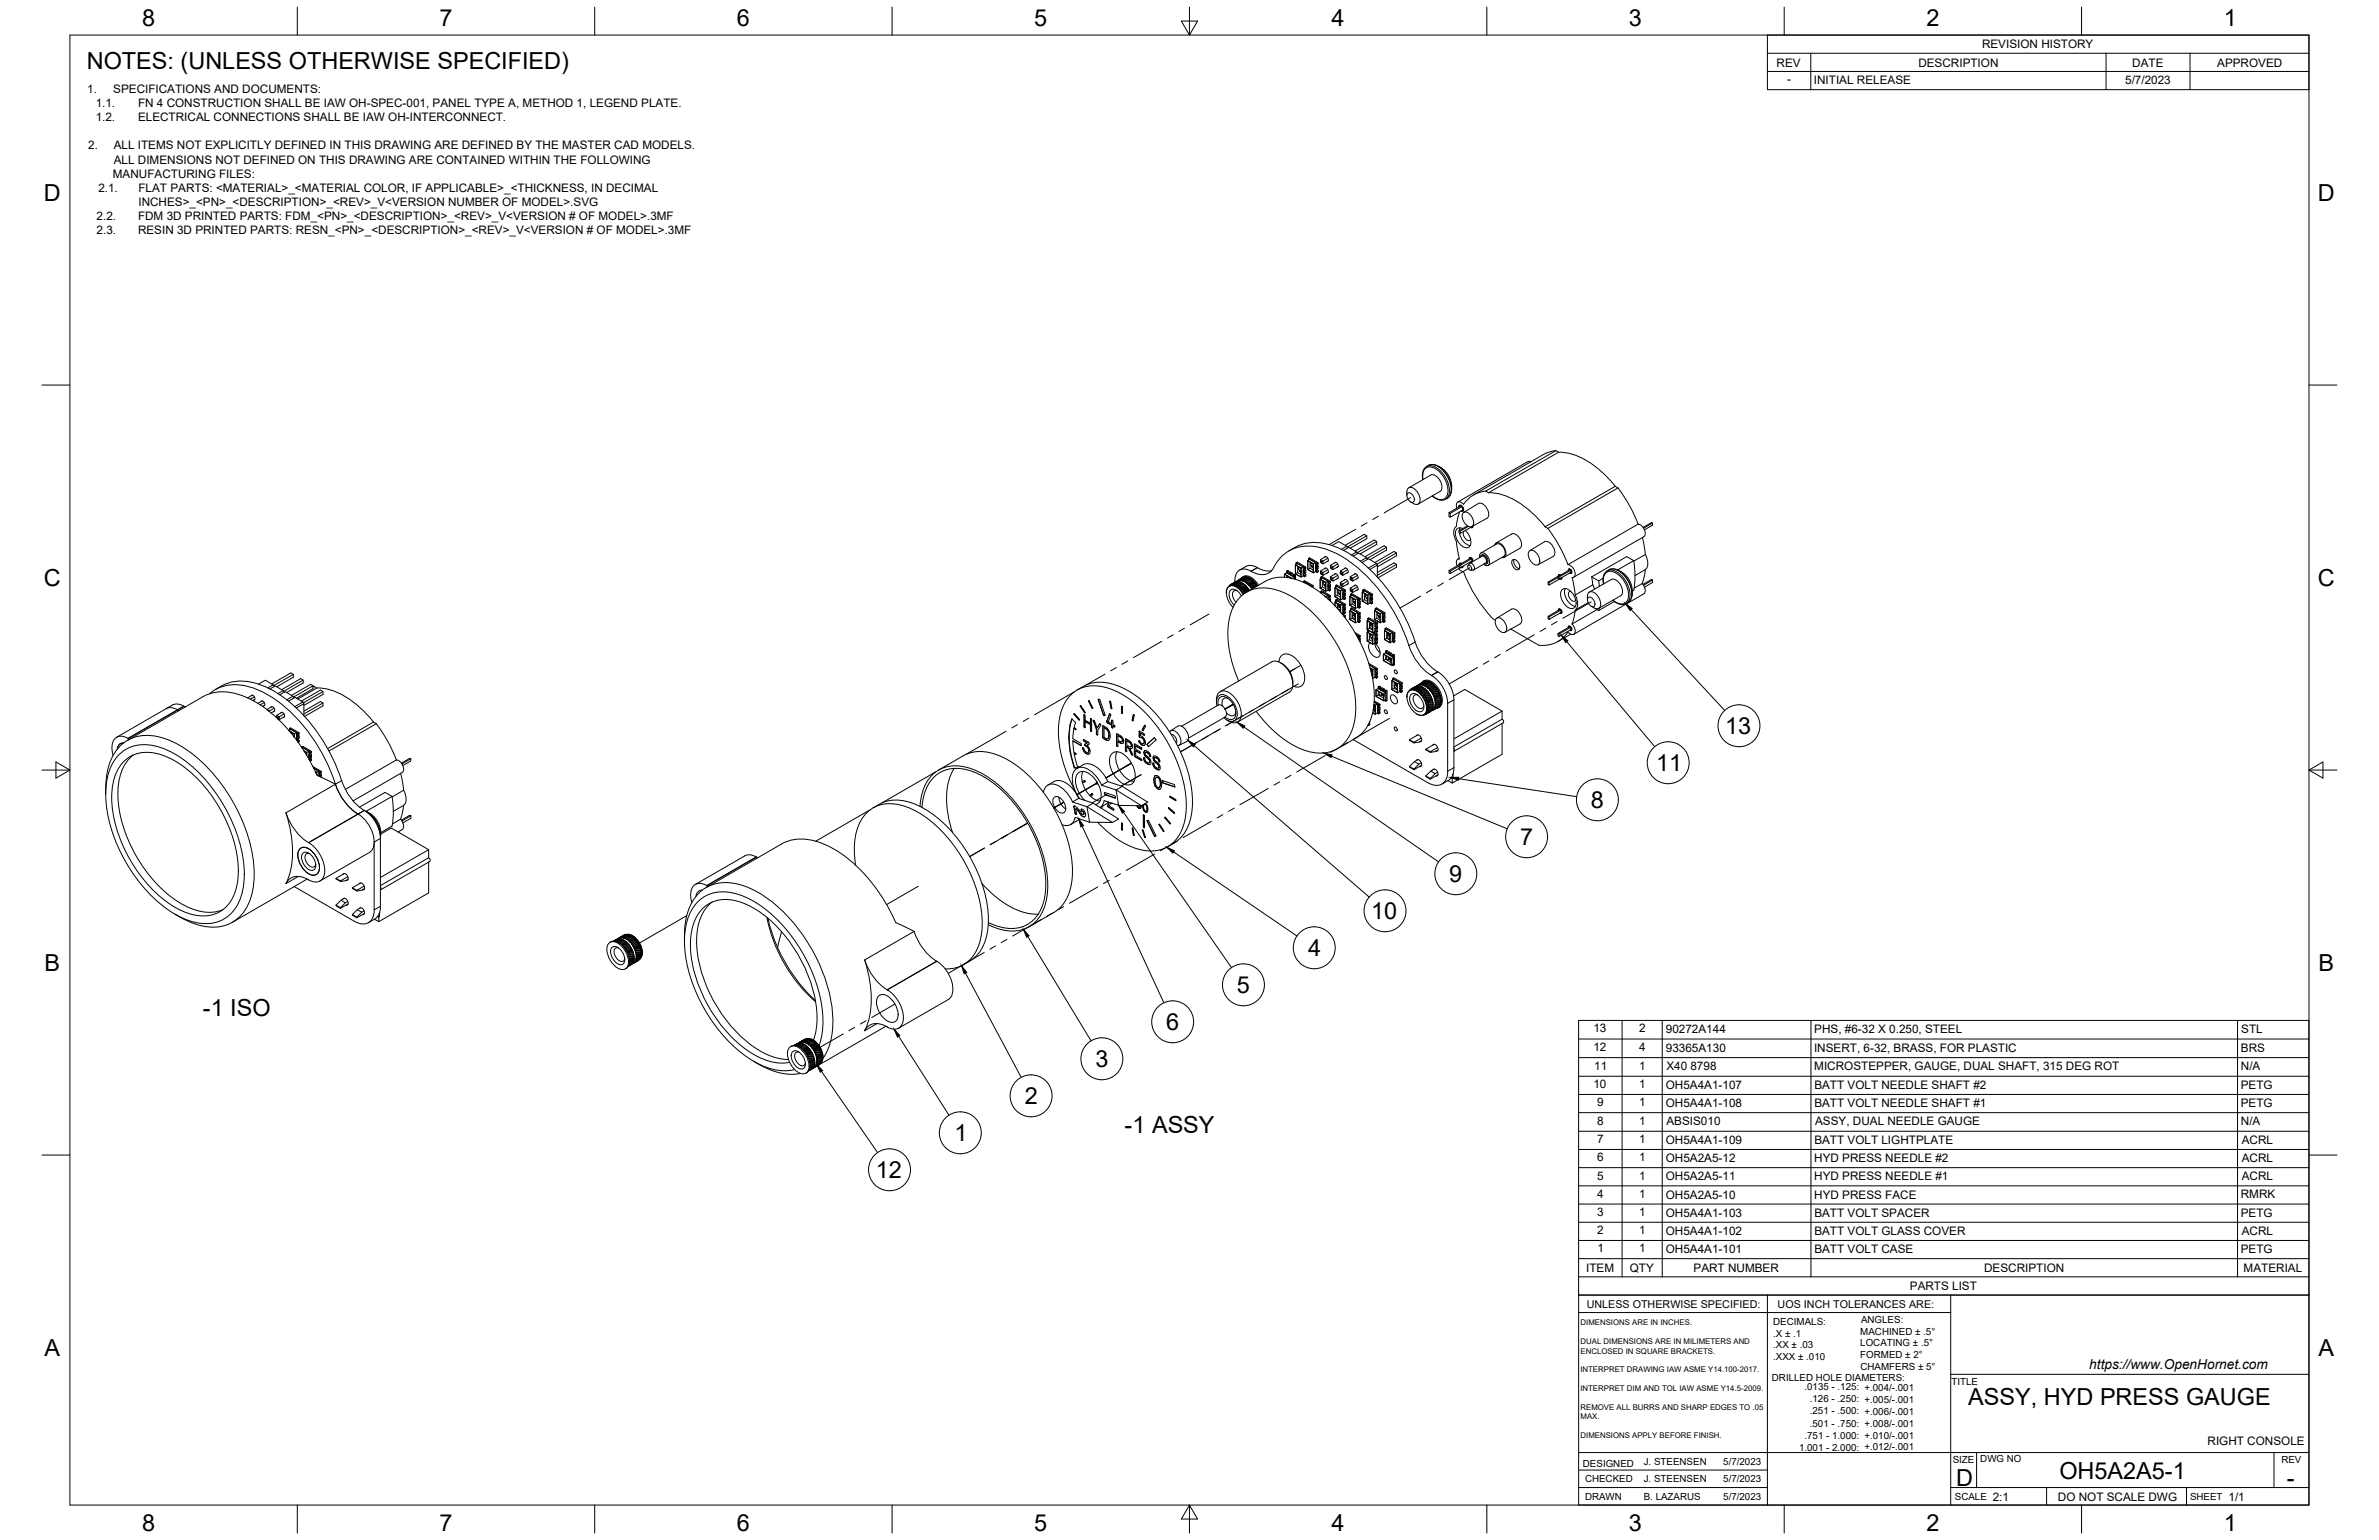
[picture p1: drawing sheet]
<svg xmlns="http://www.w3.org/2000/svg" width="864mm" height="559mm" viewBox="0 0 864 559" stroke-linecap="round" stroke-linejoin="round" font-family="sans-serif">
<defs><g id="words">
<g font-size="8.5">
<text x="51.6" y="9.4">8</text>
<text x="159.5" y="9.4">7</text>
<text x="267.5" y="9.4">6</text>
<text x="375.4" y="9.3">5</text>
<text x="483.4" y="9.4">4</text>
<text x="591.3" y="9.4">3</text>
<text x="699.3" y="9.4">2</text>
<text x="807.2" y="9.4">1</text>
<text x="31.5" y="25">NOTES: (UNLESS OTHERWISE SPECIFIED)</text>
<text x="16" y="72.9">D</text>
<text x="841.4" y="72.9">D</text>
<text x="16" y="212.6">C</text>
<text x="841.4" y="212.6">C</text>
<text x="626.3" y="266.4">13</text>
<text x="601.2" y="279.8">11</text>
<text x="577.5" y="293.2">8</text>
<text x="551.8" y="306.7">7</text>
<text x="526.1" y="320.1">9</text>
<text x="497.8" y="333.5">10</text>
<text x="474.9" y="347">4</text>
<text x="16.2" y="352.3">B</text>
<text x="841.7" y="352.3">B</text>
<text x="449" y="360.3">5</text>
<text x="73.7" y="368.5">-1 ISO</text>
<text x="423.4" y="373.8">6</text>
<text x="397.6" y="387.2">3</text>
<text x="372" y="400.7">2</text>
<text x="408.3" y="411.1">-1 ASSY</text>
<text x="346.5" y="414.1">1</text>
<text x="317.9" y="427.5">12</text>
<text x="16.2" y="492">A</text>
<text x="841.7" y="492">A</text>
<text x="714.5" y="510">ASSY, HYD PRESS GAUGE</text>
<text x="710.1" y="539.1">D</text>
<text x="747.6" y="536.7">OH5A2A5-1</text>
<text x="830.1" y="539.1">-</text>
<text x="51.6" y="555.5">8</text>
<text x="159.5" y="555.5">7</text>
<text x="267.5" y="555.5">6</text>
<text x="375.4" y="555.4">5</text>
<text x="483.4" y="555.5">4</text>
<text x="591.3" y="555.5">3</text>
<text x="699.3" y="555.5">2</text>
<text x="807.2" y="555.5">1</text>
</g>
<text font-size="5" x="758.4" y="496.8">https://www.OpenHornet.com</text>
<g font-size="4.3">
<text x="719.5" y="17.6">REVISION HISTORY</text>
<text x="644.9" y="24.2">REV</text>
<text x="696.4" y="24.2">DESCRIPTION</text>
<text x="774" y="24.2">DATE</text>
<text x="804.9" y="24.2">APPROVED</text>
<text x="31.7" y="33.7">1.</text>
<text x="41.1" y="33.7">SPECIFICATIONS AND DOCUMENTS:</text>
<text x="648.7" y="30.2">-</text>
<text x="658.5" y="30.6">INITIAL RELEASE</text>
<text x="771.5" y="30.3">5/7/2023</text>
<text x="34.7" y="38.9">1.1.</text>
<text x="50.1" y="38.9">FN 4 CONSTRUCTION SHALL BE IAW OH-SPEC-001, PANEL TYPE A, METHOD 1, LEGEND PLATE.</text>
<text x="34.7" y="44">1.2.</text>
<text x="50.1" y="44">ELECTRICAL CONNECTIONS SHALL BE IAW OH-INTERCONNECT.</text>
<text x="32" y="54.2">2.</text>
<text x="41.3" y="54.2">ALL ITEMS NOT EXPLICITLY DEFINED IN THIS DRAWING ARE DEFINED BY THE MASTER CAD MODELS.</text>
<text x="41.3" y="59.3">ALL DIMENSIONS NOT DEFINED ON THIS DRAWING ARE CONTAINED WITHIN THE FOLLOWING</text>
<text x="41" y="64.5">MANUFACTURING FILES:</text>
<text x="35.7" y="69.6">2.1.</text>
<text x="50.3" y="69.6">FLAT PARTS: &lt;MATERIAL&gt;_&lt;MATERIAL COLOR, IF APPLICABLE&gt;_&lt;THICKNESS, IN DECIMAL</text>
<text x="50.3" y="74.7">INCHES&gt;_&lt;PN&gt;_&lt;DESCRIPTION&gt;_&lt;REV&gt;_V&lt;VERSION NUMBER OF MODEL&gt;.SVG</text>
<text x="35.1" y="79.9">2.2.</text>
<text x="50.1" y="79.9">FDM 3D PRINTED PARTS: FDM_&lt;PN&gt;_&lt;DESCRIPTION&gt;_&lt;REV&gt;_V&lt;VERSION # OF MODEL&gt;.3MF</text>
<text x="35.1" y="85">2.3.</text>
<text x="50.1" y="85">RESIN 3D PRINTED PARTS: RESN_&lt;PN&gt;_&lt;DESCRIPTION&gt;_&lt;REV&gt;_V&lt;VERSION # OF MODEL&gt;.3MF</text>
<text x="578.4" y="374.6">13</text>
<text x="595" y="374.6">2</text>
<text x="604.7" y="374.8">90272A144</text>
<text x="658.6" y="374.9">PHS, #6-32 X 0.250, STEEL</text>
<text x="813.6" y="374.9">STL</text>
<text x="578.4" y="381.3">12</text>
<text x="595" y="381.3">4</text>
<text x="604.7" y="381.6">93365A130</text>
<text x="658.5" y="381.6">INSERT, 6-32, BRASS, FOR PLASTIC</text>
<text x="813.5" y="381.6">BRS</text>
<text x="578.7" y="388.1">11</text>
<text x="595.1" y="388.1">1</text>
<text x="604.9" y="388.3">X40 8798</text>
<text x="658.6" y="388.4">MICROSTEPPER, GAUGE, DUAL SHAFT, 315 DEG ROT</text>
<text x="813.5" y="388.4">N/A</text>
<text x="578.4" y="394.8">10</text>
<text x="595.1" y="394.8">1</text>
<text x="604.7" y="395.1">OH5A4A1-107</text>
<text x="658.6" y="395.1">BATT VOLT NEEDLE SHAFT #2</text>
<text x="813.4" y="395.1">PETG</text>
<text x="579.8" y="401.4">9</text>
<text x="595.1" y="401.4">1</text>
<text x="604.7" y="401.7">OH5A4A1-108</text>
<text x="658.6" y="401.7">BATT VOLT NEEDLE SHAFT #1</text>
<text x="813.4" y="401.7">PETG</text>
<text x="579.8" y="408.1">8</text>
<text x="595.1" y="408.1">1</text>
<text x="604.9" y="408.3">ABSIS010</text>
<text x="658.9" y="408.3">ASSY, DUAL NEEDLE GAUGE</text>
<text x="813.5" y="408.3">N/A</text>
<text x="579.8" y="414.8">7</text>
<text x="595.1" y="414.8">1</text>
<text x="604.7" y="415.1">OH5A4A1-109</text>
<text x="658.6" y="415.1">BATT VOLT LIGHTPLATE</text>
<text x="813.8" y="415.1">ACRL</text>
<text x="579.8" y="421.4">6</text>
<text x="595.1" y="421.4">1</text>
<text x="604.7" y="421.7">OH5A2A5-12</text>
<text x="658.6" y="421.7">HYD PRESS NEEDLE #2</text>
<text x="813.8" y="421.7">ACRL</text>
<text x="579.8" y="428">5</text>
<text x="595.1" y="428">1</text>
<text x="604.7" y="428.3">OH5A2A5-11</text>
<text x="658.6" y="428.3">HYD PRESS NEEDLE #1</text>
<text x="813.8" y="428.3">ACRL</text>
<text x="579.8" y="434.6">4</text>
<text x="595.1" y="434.6">1</text>
<text x="604.7" y="434.9">OH5A2A5-10</text>
<text x="658.6" y="434.9">HYD PRESS FACE</text>
<text x="813.4" y="434.9">RMRK</text>
<text x="579.8" y="441.2">3</text>
<text x="595.1" y="441.2">1</text>
<text x="604.7" y="441.5">OH5A4A1-103</text>
<text x="658.6" y="441.5">BATT VOLT SPACER</text>
<text x="813.4" y="441.5">PETG</text>
<text x="579.8" y="447.8">2</text>
<text x="595.1" y="447.8">1</text>
<text x="604.7" y="448.1">OH5A4A1-102</text>
<text x="658.6" y="448.1">BATT VOLT GLASS COVER</text>
<text x="813.8" y="448.1">ACRL</text>
<text x="579.9" y="454.4">1</text>
<text x="595.1" y="454.4">1</text>
<text x="604.7" y="454.7">OH5A4A1-101</text>
<text x="658.6" y="454.7">BATT VOLT CASE</text>
<text x="813.4" y="454.7">PETG</text>
<text x="575.8" y="461.5">ITEM</text>
<text x="591.7" y="461.4">QTY</text>
<text x="614.8" y="461.5">PART NUMBER</text>
<text x="720.3" y="461.5">DESCRIPTION</text>
<text x="814.5" y="461.5">MATERIAL</text>
<text x="693.3" y="468.1">PARTS LIST</text>
<text x="801.4" y="524.4">RIGHT CONSOLE</text>
<text x="723.4" y="544.5">2:1</text>
<text x="747" y="544.7">DO NOT SCALE DWG</text>
<text x="809" y="544.5">1/1</text>
</g>
<g font-size="3.9">
<text x="576" y="474.6">UNLESS OTHERWISE SPECIFIED:</text>
<text x="645.3" y="474.7">UOS INCH TOLERANCES ARE:</text>
</g>
<g font-size="3.5">
<text x="643.7" y="485">.X ± .1</text>
<text x="643.7" y="480.8">DECIMALS:</text>
<text x="675.3" y="484.3">MACHINED ± .5°</text>
<text x="675.6" y="480">ANGLES:</text>
<text x="643.7" y="489.3">.XX ± .03</text>
<text x="675.3" y="488.6">LOCATING ± .5°</text>
<text x="643.7" y="493.5">.XXX ± .010</text>
<text x="675.3" y="492.8">FORMED ± 2°</text>
<text x="675.4" y="497.1">CHAMFERS ± 5°</text>
<text x="643.2" y="501.1">DRILLED HOLE DIAMETERS:</text>
<text x="708.4" y="502.7">TITLE</text>
<text x="655" y="504.4">.0135 - .125: +.004/-.001</text>
<text x="657" y="508.8">.126 - .250: +.005/-.001</text>
<text x="657" y="513.2">.251 - .500: +.006/-.001</text>
<text x="657" y="517.7">.501 - .750: +.008/-.001</text>
<text x="653.1" y="526.5">1.001 - 2.000: +.012/-.001</text>
<text x="655" y="522.1">.751 - 1.000: +.010/-.001</text>
<text x="574.6" y="532.3">DESIGNED</text>
<text x="596.7" y="531.6">J. STEENSEN</text>
<text x="625.6" y="531.6">5/7/2023</text>
<text x="708.9" y="530.9">SIZE</text>
<text x="718.9" y="530.5">DWG NO</text>
<text x="828.2" y="530.9">REV</text>
<text x="575.4" y="537.9">CHECKED</text>
<text x="596.7" y="537.9">J. STEENSEN</text>
<text x="625.6" y="537.9">5/7/2023</text>
<text x="575.4" y="544.3">DRAWN</text>
<text x="596.7" y="544.3">B. LAZARUS</text>
<text x="625.6" y="544.3">5/7/2023</text>
<text x="709.6" y="544.2">SCALE</text>
<text x="795" y="544.2">SHEET</text>
</g>
<g font-size="2.8">
<text x="573.7" y="480.9">DIMENSIONS ARE IN INCHES.</text>
<text x="573.7" y="487.7">DUAL DIMENSIONS ARE IN MILIMETERS AND</text>
<text x="573.7" y="491.1">ENCLOSED IN SQUARE BRACKETS.</text>
<text x="573.7" y="497.9">INTERPRET DRAWING IAW ASME Y14.100-2017.</text>
<text x="573.7" y="504.7">INTERPRET DIM AND TOL IAW ASME Y14.5-2009.</text>
<text x="573.7" y="511.6">REMOVE ALL BURRS AND SHARP EDGES TO .05</text>
<text x="573.7" y="514.9">MAX.</text>
<text x="573.7" y="521.8">DIMENSIONS APPLY BEFORE FINISH.</text>
</g>
</g></defs>
<!-- layer: Visible Narrow -->
<g fill="none" stroke="#000" stroke-width=".36">
<path d="M516.6 174a3.3 3.3 0 0 1 2.2-4.6 8.4 8.4 0 0 1 6.8 7.5 3.2 3.2 0 0 1-2.7 4.4l-1.4-.4-1.5-1M517.9 169.3a4.9 4.9 0 0 1 5.6 2.2 8.7 8.7 0 0 1 2.1 8.7l-.9 1M518.5 168.9a4.9 4.9 0 0 1 5.6 2.2 8.7 8.7 0 0 1 2.2 8.7l-.9 1M521 168.7a9.9 9.9 0 0 1 5.8 10M454.1 207.3l2.3-1.3-2.2 1.3M473.2 206h.1M477.7 204.4h.1M482.2 211.1v.1M487.6 214.2v.1M493 217.4h.1M497.5 215.8h.1M582.1 211.9a3.3 3.3 0 0 1 2.3-4.6 8.4 8.4 0 0 1 6.7 7.4 3.2 3.2 0 0 1-2.6 4.5l-1.5-.4-1.5-1"/>
<path d="M583.4 207.1a4.9 4.9 0 0 1 5.6 2.2 8.7 8.7 0 0 1 2.2 8.8l-.9 .9M584.1 206.7a4.9 4.9 0 0 1 5.6 2.2 8.7 8.7 0 0 1 2.2 8.8l-1 .9M586.5 206.6a9.9 9.9 0 0 1 5.8 10M493 230.8h.1M499.3 230.3h.1M502 222.5v.1M513.7 233l-2.3 1.3M521.9 243.8l-2.3 1.3 2.3-1.3M527.8 253.9l-2.3 1.3M46.5 267.9l20.2-11.6-20.2 11.7M107.8 266.1h.1M112.3 272.8v.1"/>
<path d="M393.6 263.5l-.1 .1M393.7 269h-.1M395.9 264.9h-.1M395.9 260.9h-.1M397 261.6l-.1 .1M400.4 263.5l-.1 .1M400.7 267.9l-.1 .1M401.6 268.4l-.2 .1M401.6 264.4l-.2 .1M402 262.1h-.1M402.2 262.3h-.1M402.6 267.3l-.1 .1"/>
<path d="M402.6 266.8l-.1 .1M403.6 263.5l-.1 .1M404.5 263.6l-.1 .1M405.4 266.5h-.1M406.8 269.5l-.1 .1M411.9 270.2h-.1M412.2 274.6h-.1M413.6 267h-.1M413.6 269.2l-.1 .1M413.7 273.2h-.1M414.3 271.7l-.2 .1M414.3 275.8h-.2"/>
<path d="M416.2 274.7l-.1 .1M416.9 275.2l-.1 .1M419.6 276.6l-.1 .1M420.2 277.2h-.1M527.8 278.6l-2.3 1.3M124 283.3l-20.2 11.6M129.9 295.4l-17.9 10.4M130 295.4l-18 10.4M132.2 294.1l-2.3 1.3M132.2 294.1l-2.2 1.3M132.7 294.4a10.2 10.2 0 0 1 5.4 9.3M133.2 294.7a10.7 10.7 0 0 1 4.8 8.4"/>
<path d="M394.6 292.7l.9 5.6M402.5 292.9h-.1M403.7 291.5h.1M405.2 286.6l.9 5.6M415.1 295.8l-.1 .1M415.1 299.8l-.1 .1M108.3 318l-4.5 2.6M138.1 304.2l-2.3 1.3M138.1 328.9l-2.3 1.3M256.5 321.3l18-10.3-17.9 10.4M331.8 338l-17.9 10.3M340 348.8l-17.9 10.4 18-10.4"/>
<path d="M318.3 371.4l-4.4 2.6"/>
</g>
<!-- layer: Visible -->
<g fill="none" stroke="#000" stroke-width=".36">
<path d="M510.7 178.6v1.2M510.7 178.5a1.58 1.58 0 0 1 1.1-1.7 1.58 1.58 0 0 1 1.9 .8 4.3 4.3 0 0 1 1.3 5.2 1.57 1.57 0 0 1-1.9-.1l-1-.6M511 179a2.1 2.1 0 0 1 2.4 2.3l-.2 .8a2.1 2.1 0 0 1-2.5-2.4zM516.5 174.1l-.1-2.1 .5-1.8 .8-.8 1.8-.8a7.1 7.1 0 0 1 6.8 4.9l.4 1a8.4 8.4 0 0 1 .1 4.2M519.3 172.4l-7.9 4.6M519.3 172.4a3.4 3.4 0 0 1 3.8 2.7l.3 1.3a1.86 1.86 0 0 1-.6 1.9l-8 4.6M526.8 178.8l-1 1.7-1.7 .9-2.2-.1-2-1.3M539.3 178.2a10.6 10.6 0 0 0-8 4.8l-.4-.4a1.23 1.23 0 0 0-1.7-.4 1.23 1.23 0 0 0-.5 1.6l.1 .6M540.3 178.8a24.4 24.4 0 0 1 16.9 8.3l3.7 4M554.6 167.5l-25.4 14.7M554.7 167.5h1.1M560.3 164.9l-25.4 14.7"/>
<path d="M564.8 163.5l-2.7 .6-1.7 .8M565.8 164.1l-1-.6-25.5 14.7 1 .6M565.8 164.1l-25.5 14.7M565.8 164.1a24.4 24.4 0 0 1 16.9 8.3l3.7 4.1M586.3 176.5l1 .6M586.3 176.5l-25.4 14.7 1 .5M587.3 177.1l-25.4 14.6M587.3 177.1l4.2 6.3 3.2 6.8M470.1 198.6l-2.3 1.3M470.1 198.6a18.2 18.2 0 0 1 17.4 1 57.5 57.5 0 0 1 24.9 29.8 26.5 26.5 0 0 0 6.1 11.7l1.7 1.5a13.7 13.7 0 0 1 7.6 11.3M483.5 198l2.5-1.5 2.9 1.7M487.7 199.7l1.9-1.1 2.9 1.7"/>
<path d="M488.3 197.9l6.9-4 .9 .5v1.1l-6 3.4M489.2 198.8l-.3-.6-2 1.1M491.9 200l6.9-4 .9 .5v1l-6 3.5M496.1 194.4l-7 4.1M499.7 196.5l-7.1 4.1M503.3 198.6l-7.1 4M526 186l.4 .3M529.5 184a.74 .74 0 0 1 .8-.7 .74 .74 0 0 1 .6 .8 .74 .74 0 0 1 .4 1 .74 .74 0 0 1-1 .4M529.6 192.6l.4 .2M529.7 185.8l-.8 3.7a2.33 2.33 0 0 1-1 2.4l-.1 2 .8 2.5 1.2 6.4a1.51 1.51 0 0 0-.9 2.5M529.7 183.9a.85 .85 0 0 1 1.1 .3 .85 .85 0 0 1-.2 1.1M529.8 193.5a5.5 5.5 0 0 0 3.9 4.5"/>
<path d="M529.8 183.3l-.1 .1M529.9 183.3a1.4 1.4 0 0 1 1.2 2.1M529.9 183.6v.2M530 191.5l-.3 1M530.1 183.7l-4.1 2.3v1.4l.4 .3M530.5 183.9l-4.1 2.4v1.4l4.5-2.5M531 191.8a1.82 1.82 0 0 0-2.2 .1 1.82 1.82 0 0 0-.4 2.2 5.3 5.3 0 0 0 4.2 4.7 2.59 2.59 0 0 0 1-4l-1.6-2.3M531 186.2a1.78 1.78 0 0 1 2.8 .6 3.2 3.2 0 0 1 .5 4.3 3.3 3.3 0 0 1-3.5-3.3zM531.1 185.5h-.2M531.3 192.8a2.56 2.56 0 0 0 2.1 3.3l.5-.3M532.7 190.8l-3.1 1.8v.8l.4 .2M533 191l-3 1.8v.8l4.2-2.4"/>
<path d="M534.5 190.9l-.1 .6-.6-.1M534.7 190.9l-.3 .6M536.6 182.7l-5.3 3.2M536.7 182.7a3.4 3.4 0 0 1 3.7 3.3v1.1l-.6 1M539.7 188.1l-5.7 3.1M542.5 197.8a1.43 1.43 0 0 1 1.3-1 1.43 1.43 0 0 1 1.4 .8 3.8 3.8 0 0 1 1.1 4.4l-1.2 .3M543.3 197.4l-5.7 3.3M543.3 197.4a3 3 0 0 1 3.1 3.3l-.5 1.2-5.7 3.2M548.7 193.8l-5.6 3.2M548.7 193.8a3.5 3.5 0 0 1 3.6 3.5l-.1 1-.5 .6-5.6 3.3M555.3 199.8l5.4-3.2a3.4 3.4 0 0 1 3.7 3.2v1.1l-.3 .8-5.8 3.2M561.9 191.7l4.1 6.4 3.2 6.8"/>
<path d="M594.6 190.2l-25.4 14.7M594.6 190.2a3.4 3.4 0 0 1 2.4 4.3l-25.7 14.9M596.2 195.1l1.1 6.1M599.9 189.8v.8l-2.9 1.7M599.9 189.8l-3.3 1.8M599.9 189.8l-.4-.2-3 1.8M445.2 215.1a2.27 2.27 0 0 1 1.1-2.5 2.27 2.27 0 0 1 2.7 .4l1.5 1.4 .9 1.2M446.4 212.5l-.2 .1M446.6 212.4l-.3 .2M446.9 212.1l-.2 .3M446.9 212.4a4.9 4.9 0 0 1 4.7 3M447.1 212l-.2 .1"/>
<path d="M447.4 211.9l-.4 .3 .1-.2M447.7 211.9h-.3M447.7 211.9l-.1 .2M448.3 211.2h.1M448.3 211.2a3.7 3.7 0 0 1 4-4.7l.9 .3a7.7 7.7 0 0 0 7.4 1.1 7.1 7.1 0 0 0 2.6-3.4 14.1 14.1 0 0 1 16.5-5.7 44.3 44.3 0 0 1 23.1 18.1 70.9 70.9 0 0 1 9.5 19.6 19.3 19.3 0 0 0 7.3 8.6M448.3 211.9v.3M448.3 212l-.8 .1M448.3 211.2l-.4 .3M448.6 212l-.3 .2M448.6 212.1l.3 .1M448.8 211l-2.2 1.2M448.8 211l.1 .1"/>
<path d="M448.8 211l-1.8 1M448.9 210.9v.2M448.9 211h-.1M448.9 212.2l-.1 .2 .8 .1M449.1 214.4a1.35 1.35 0 0 0-1.6 .4 1.35 1.35 0 0 0 0 1.7l1.2 2M449.3 210.7v.2h-.4M449.3 210.9l-.1 .1M449.4 210.9l1.2-.2 1.6 .7M449.4 210.9h.1M449.4 211l-2.5 1.1M449.5 211.1l-2.4 .9M449.6 212.5l-.1 .3h.4"/>
<path d="M449.6 210.5l-.2 .1M449.9 210.5l-.1 .2-.2-.2M449.9 212.8l.3 .2M450 211.1l-2.3 .8M450 211.1l.1 .2M450 211.1l-2.6 .8M450.1 210.5l.3 .2v-.2M450.1 210.5h-.2M450.2 213l-.1 .3h.5M450.3 210.1a2.76 2.76 0 0 1 4.4 .3l1.8 2.2M450.6 213.3l.3 .3-.3 .2M450.6 213.8l.2 .1"/>
<path d="M450.6 211.3l-2.3 .7M450.6 211.3l.2 .3M450.7 211.3l-.3-.1-2.4 .7M450.7 216.2a3.4 3.4 0 0 0-3.8-2.2 4.1 4.1 0 0 0 1.1 5.6M450.8 213.9h.4M451 209.4a3.6 3.6 0 0 1 4.7 1.4l1.2 1.5M451.1 210.6l.3 .1M451.2 213.9l.2 .4M451.2 209.5l-.7 .5M451.2 209.6h.1M451.2 209.6l-.4 .2M451.3 214.6h1.7"/>
<path d="M451.3 215.7a4.6 4.6 0 0 0-5-3 3.9 3.9 0 0 0-.4 5.3l1.7 2.4M451.3 211.7l-2.4 .5M451.3 211.7l.1 .3M451.3 214.6l.4 .1M451.3 211.7l-.3-.2-2.4 .5M451.4 210.7l.3 .2M451.4 214.3h2.1M451.4 214.3l-.1 .3M451.7 214.7h1.1M451.7 214.7l.2 .3M451.7 209.4l-2.6 1.4M451.7 209.4l-2.2 1.1"/>
<path d="M451.7 209.4l.1 .1M451.8 215.3h.1M451.9 215l.3 .1M451.9 215l-.1 .3M451.9 212.2l-.2-.2-2.4 .3M452 212.2l-2.4 .3M452 212.2l.1 .3-.5 .1M452 211.1l.2 .3M452.1 212.5h.2M452.2 211.4l.6 .5M452.3 212.5l.3 .3M452.3 212.5l-2.4 .3"/>
<path d="M452.3 209.4l-2.7 1.1M452.3 209.4l.1 .1M452.3 209.4l-3 1.2M452.4 211.3l-.2 .1M452.4 211.3l.3 .2M452.5 214.9l6.8-3.9a15.9 15.9 0 0 1 15.5 1.1 51.1 51.1 0 0 1 22.9 31.3 27.8 27.8 0 0 1-1.4 20.3 11.8 11.8 0 0 1-4.2 4.1M452.6 212.8l-2.4 .2M452.6 212.8v.3l-2.4 .2M452.6 213.1l.3 .1M452.7 211.5l.1 .4M452.8 211.9l.6 .5M452.9 213.2l-2.3 .1"/>
<path d="M452.9 213.2l.2 .3M452.9 209.5l-2.8 .9M453 211.8l-.2 .1M453 211.8l.3 .3M453.1 209.7a2.87 2.87 0 0 0-2.8 .6l-.4 .2M453.1 213.6h-2.3M453.1 213.6l.1 .2-2.5 .1M453.2 213.8l.2 .2h-2.3M453.3 212.1l.1 .3M453.4 212.4l.5 .7M453.4 212.4l.2 .1M453.4 213.9l.2 .3"/>
<path d="M453.6 209.8l-2.9 .7M453.6 212.5l.3 .3M453.7 210l-.4-.4-2.8 .9 .5 .3 .1-.2M453.9 212.8v.3M453.9 212.8h2.1M453.9 213.1l.3 .1M453.9 213.1l.5 .7M453.9 213.1h1.6M454.2 213.2l.2 .4M454.2 213.2h1.1M454.2 210.2l-2.8 .5M454.2 210.2l-.7-.1-2.4 .5"/>
<path d="M454.2 210.2l.2 .3M454.4 213.5l.3 .1M454.4 213.6v.2M454.9 210.7l.6 .7M454.9 210.7l-.3-.3-2.9 .5 .3 .2M454.9 210.7l-2.9 .3M455 211l-.9 .1M455.2 211l-2.8 .3M455.5 211.3l-2.8 .2M455.5 211.4l.3 .3M455.5 211.7l-2.7 .1M455.8 211.7l.2 .4"/>
<path d="M455.8 211.7l-2.8 .1M456 212.1h-2.7M456 212.1l.3 .4h-2.7M456.1 212.4h-2.7M456.3 212.5l.1 .1M456.4 206h.1M456.4 205.9l-2.5-.8a5.9 5.9 0 0 0-3.9 1.8M456.5 206a7.3 7.3 0 0 0 5.1 1.1M467 207.2l.4 .3M467 207.8l.3 .2M467 207.8l-.7 .5M467.1 208.8v.8"/>
<path d="M467.2 207.3l.1 .7 .7 .4 .3-.4-.2 .3M467.4 209v.6M467.4 207.5l.4 .5 .3-.2M467.8 207.2l-.4-.2-.4 .2v.6M467.8 207.2l-.4 .3M467.9 207.2l.3 .6M468 208.4l1.9 1.1v.6v-1.2l.4-.3M468 208.4h.1M468.1 208.3l-.1 .1M468.1 208.3h.1M468.2 209.4v.3M468.5 209.6v.2"/>
<path d="M468.5 208.1l-.1 .5 .9 .5 .4-.3M468.8 209.8h.1M468.9 208.3l.3 .5 .3-.2M468.9 209.9l-2.6-1.6v1.2v-1.2l2.7 1.6M469.3 208l-.8-.4-.4 .2 .7 .5M469.3 208l-.5 .3M469.3 208l.3 .6M469.6 209.1h.1M469.7 208.8l-.1 .3M469.9 208.9l-.4-.3 .4-.2 .4 .2v1.6M469.9 209.5l-.8 .4M470.2 205l2.1 1.1v3.3l-2.1-1.2z"/>
<path d="M470.2 205l.8-.5 2.1 1.2M470.3 205l2 1.2v3.2l-2-1.2zM470.5 204.4l.4 .2M470.5 204.2l.1 .5M471.1 205.5v2.3l1.2 .6M471.1 207.8l-.8 .4M471.5 205.7l-.1 .1M471.7 207l.3 .1v.3M471.7 207l.3 .5zM472 207.4v.1M472 207.1h.1M472.1 207.2l.2 .5"/>
<path d="M472.1 207.2h.1M472.3 206.3l-.9-.5v.9l.9 .5M473.1 205.7l.1 .2M473.1 206.1v.7l.5 .7M473.1 206.8v2.2M473.1 209l-.8 .4M473.1 205.7l-.8 .4M473.1 207.2l.5 .5-.5-.5v1.1l.5 .8M473.2 210.9v.4M473.2 211.1l.3 .3zM473.2 206l.4 .2-.4-.2M473.3 205.9l-.2 .1"/>
<path d="M473.4 211.4l.3-.2 2.1 1.2v.3M473.6 206v.5M473.6 208.1l-.3 .2 .3 .5M473.6 206.5l-.3 .1 .3 .6M473.7 206.4l.3 .5M473.7 208l.3 .6M474 205.8l-.4 .2-3.1-1.8 .4-.2 3.1 1.8v.4l-.4 .3M474 208.6v.4l-.4 .3-.5-.3M474 208.6l-.4 .2v.5M474 206.9l-.4 .3v.9M474 206.9v1l-.4 .2M474.7 203.4l2.1 1.2v3.3l-2.1-1.2z"/>
<path d="M474.7 203.4l.8-.5 2.1 1.2M474.8 203.5l2 1.1v3.2l-2-1.1zM475 202.8l.3 .3zM475 202.6l.1 .6M475.3 203h.1M475.6 203.9v2.3l1.2 .7M475.6 206.2l-.8 .5M475.8 212.4l-.2 .1M476 204.2l-.1 .1M476.1 212.9h.2zM476.2 205.4l.3 .1v.4M476.2 205.4l.3 .5z"/>
<path d="M476.3 212.7l-3.1-1.8 .4-.2 3.1 1.8-.2 .6M476.5 205.5v.1M476.6 205.6h.1M476.7 212.5l-.4 .5M476.8 204.8l-.9-.5v.8l.7 .5M476.8 205.7l-.2-.1 .2 .5M477.6 204.5v.8l.5 .6M477.6 205.7l.5 .5-.5-.5v1.1l.5 .7M477.6 204.1v.3M477.6 205.3v2.1M477.6 207.4l-.8 .5M477.6 204.1l-.8 .5"/>
<path d="M477.6 204.4h.1M477.7 204.4l-.1 .1M477.7 204.4l.4 .2M478.1 206.5l-.3 .2 .3 .5M478.1 204.9l-.3 .2 .3 .5M478.1 204.4v.5M478.2 204.8l.3 .6M478.2 206.5l.3 .5M478.5 204.2l-.4 .2-3.1-1.8 .4-.2 3.1 1.8v.5l-.4 .2M478.5 207v.5l-.4 .2-.5-.3M478.5 207l-.4 .2v.5M478.5 205.4l-.4 .2v.9"/>
<path d="M478.5 205.4v.9l-.4 .2M479.2 210.1l2.1 1.2v3.3l-2.1-1.2zM479.2 210.1l.8-.4 2.1 1.2M479.3 210.2l1.9 1.1v3.2l-1.9-1.1zM479.4 207.7l.4 .3v.5l-.4-.3zM479.4 203.6l.4 .2v.6l-.4-.3zM479.5 209.6l.3 .2zM479.5 214.6l.1 .5M479.5 214.7l.3 .3zM479.5 215.2l.5-.3 2.1 1.1v.6M479.5 209.4l.1 .5M479.8 208l.5-.3v1.1l-.5-.3"/>
<path d="M479.8 203.8l.5-.2v1l-.5-.2M480 210.7v2.2l1.2 .7M480 212.9l-.7 .5M480.5 210.9l-.1 .1M480.7 212.2l.3 .4M480.7 212.2l.2 .4zM480.8 202.2a.91 .91 0 0 1 1.2 .4 .91 .91 0 0 1-.2 1.2M480.8 206.3a.91 .91 0 0 1 1.2 .4 .91 .91 0 0 1-.2 1.2M480.8 216.3l.5 .3-.3-.2M481 212.6h-.1M481 212.3h-.1M481 216.4h.1"/>
<path d="M481.1 212.3l.1 .6M481.1 212.3v.1M481.2 211.5l-.8-.5v.8l.8 .6M481.3 202l-1.9 1.1M481.3 206.1l-1.9 1.1M482 206.7l-1.7 1-.9-.5v.5M482 202.6l-1.7 1-.9-.5v.5M482 211.2v.8l.6 .6M482.1 216l-1.1 .4M482.1 212.4l.5 .5-.5-.5v1.1l.5 .8M482.1 210.9v.3M482.1 212v2.1"/>
<path d="M482.1 217.3h.1M482.1 214.1l-.8 .5M482.1 210.9l-.8 .4M482.1 211.1h.1M482.2 216.5h.1M482.2 203.5l-1.9 1.1M482.2 207.7l-1.9 1.1M482.2 216.5l.4 .1-.6 .1 .3 .8M482.2 211.1l.4 .3-.4-.2M482.2 211.1l-.1 .1M482.6 216.8l-.3 .2 .3 .5M482.6 213.3l-.3 .1 .3 .6"/>
<path d="M482.6 211.6l-.3 .2 .3 .5M482.6 216.4l-3.1-1.8 .4-.3 3.1 1.8v.5l-.4 .2M482.6 217.8l.4-.5v.9M482.6 211.2v.4M482.7 216.8l.3 .5M482.7 211.6l.3 .5M482.7 213.2l.3 .5M483 209.8l.4 .3v.5l-.4-.3zM483 205.7l.4 .2v.5l-.4-.2zM483 216.1l-.4 .3v.4M483 210.9l-.4 .3-3.1-1.8 .4-.3 3.1 1.8v.5l-.4 .2M483 213.8v.4l-.4 .2-.5-.3"/>
<path d="M483 213.8l-.4 .2v.4M483 212.1l-.4 .3v.9M483 212.1v.9l-.4 .3M483.4 210.1l.5-.3v1l-.5-.2M483.4 205.9l.5-.2v1l-.5-.3M484.4 204.3a.91 .91 0 0 1 1.2 .3 .91 .91 0 0 1-.3 1.2M484.4 208.4a.91 .91 0 0 1 1.2 .4 .91 .91 0 0 1-.3 1.2M484.6 218.4l.8-.4 2 1.2v.6M484.6 219.8v-1.4l2.1 1.2v2.5M484.6 213.3l2.1 1.1v3.3l-2.1-1.2zM484.6 213.3l.8-.5 2 1.2M484.6 219.9v-1.4l2 1.1v2.5"/>
<path d="M484.6 213.3l2 1.2v3.2l-2-1.2zM484.9 217.7l.1 .5M484.9 217.8l.2 .3zM484.9 212.5l.1 .5M484.9 212.7l.3 .2-.3-.2M484.9 208.2l-1.9 1.1M484.9 204l-1.9 1.1M485.4 213.8v2.2l1.2 .7M485.4 218.9v1.8M485.4 216l-.8 .5M485.6 208.8l-1.7 1-.9-.5v.5M485.6 204.6l-1.7 1.1-.9-.6v.6"/>
<path d="M485.7 219.1l.3 .5M485.8 209.7l-1.9 1.1M485.8 205.6l-1.9 1.1M485.9 214l-.2 .1M486.1 219.3v.3l.2 .2v-.3v.3M486.1 215.3l.2 .5zM486.1 215.2l.2 .6M486.1 215.2v.1M486.3 219.8h.1M486.3 215.4l.3 .1M486.4 219.5h.1M486.6 207.7l.4 .3v.5l-.4-.3z"/>
<path d="M486.6 211.9l.4 .2v.6l-.4-.3zM486.6 219.6l-.2-.1 .2 .5M486.6 214.6l-.9-.5v.8l.9 .6M486.6 215.6l-.1-.1 .1 .5M487 208l.5-.3v1.1l-.5-.3M487 212.1l.5-.2v1l-.5-.2M487.4 217.3l.6 .3 .4-.3v-.4l-.4 .2v.5M487.4 215.5l.6 .5-.6-.5v1.1l.6 .8M487.4 214v.3M487.4 215.1v2.2M487.4 219.2l-.7 .4M487.4 217.3l-.7 .4"/>
<path d="M487.4 214l-.7 .4M487.5 214.2h.1M487.6 219.6h.4M487.6 219.6h.1M487.6 214.2l.4 .3M487.6 214.2l-.2 .9 .6 .7M488 219.5l-3.1-1.8 .4-.3 3.1 1.8v.5l-.4 .2M488 219.7h-.6v.7l.6 .5M488 215.5l.4-.3v1l-.4 .2zM488 214.3v.5M488 219.9l-.3 .2 .3 .5M488 216.4l-.3 .2 .3 .5"/>
<path d="M488 214.8l-.3 .1 .3 .6M488 206.3a.91 .91 0 0 1 1.2 .4 .91 .91 0 0 1-.3 1.2M488 210.5a.91 .91 0 0 1 1.2 .4 .91 .91 0 0 1-.3 1.2M488.1 219.9l.3 .5M488.1 214.7l.3 .5M488.1 216.3l.3 .6M488.4 219.2l-.4 .3v.4M488.4 214.1l-.4 .2-3.1-1.8 .4-.2 3.1 1.8v.4l-.4 .3M488.4 206.1l-1.8 1.1M488.4 210.2l-1.8 1.1M489.2 206.7l-1.7 1-.9-.5v.5M489.2 210.9l-1.7 1-.9-.6v.6"/>
<path d="M489.4 207.7l-1.9 1.1M489.4 211.8l-1.9 1.1M490 216.4l2 1.2v3.2l-2-1.2zM490 216.4l.8-.5 2 1.2M490.2 214l.4 .2v.5l-.4-.2zM490.2 209.8l.4 .3v.5l-.4-.3zM490.2 209.8v-.5l.8 .5-.4 .3M490.2 215.8l.4 .2zM490.3 215.6l.1 .6M490.6 216h.1M490.6 214.2l.4-.2v1l-.4-.3M490.8 216.9v2.3l1.2 .7"/>
<path d="M490.8 219.2l-.8 .4M491.2 201.8l2-1.1 2.9 1.7M491.3 217.1l-.2 .1M491.5 218.4l.3 .1-.1 .4M491.5 218.4l.2 .5zM491.6 208.4a.91 .91 0 0 1 1.2 .4 .91 .91 0 0 1-.3 1.2M491.6 212.6a.91 .91 0 0 1 1.2 .3 .91 .91 0 0 1-.3 1.2M491.8 218.5h-.1M491.8 218.6l.2 .1M492 217.7l-.9-.5v.9l.9 .5M492 218.7l-.2-.1 .2 .5M492 212.3l-1.8 1.1"/>
<path d="M492 208.2l-1.8 1.1M492.8 212.9l-1.8 1.1-.8-.6v.6M492.8 208.8l-1.8 1v1l-.4-.2M492.8 200.9l-.3-.6-1.9 1.1M492.8 218.6l.6 .5M492.8 217.4v.8l.6 .7M492.8 217.1v.3M492.8 218.2v2.2M492.8 217.1l-.8 .5M492.9 217.4h.1M492.9 217.3l.1 .1M493 209.7l-2 1.1"/>
<path d="M493 213.9l-2 1.1M493 217.4h-.2M493 217.4l.4 .2M493.4 219.1l-.6-.5v1.1l.6 .8M493.4 219.5l-.3 .2 .3 .5M493.4 217.9l-.3 .1 .3 .6M493.4 217.4v.5M493.5 217.8l.3 .5M493.5 219.4l.3 .6M493.8 217.2l-.4 .2-3.1-1.8 .4-.2 3.1 1.8v.4l-.4 .3M493.8 220v.4l-.4 .3-.6-.3M493.8 220l-.4 .2v.5"/>
<path d="M493.8 218.3l-.4 .3v.9M493.8 218.3v1l-.4 .2M494.4 204.1l2.4-1.3 2.8 1.6M494.5 214.8l2 1.2v3.3l-2-1.2zM494.5 214.8l.8-.4 2 1.1M494.5 214.9l2 1.1v3.2l-2-1.1zM494.7 214.2l.4 .3-.4-.3M494.7 214l.1 .6M495.3 215.3v2.3l1.2 .7M495.3 217.6l-.8 .5M495.5 202l6.9-4 .9 .6v1l-6 3.5M495.8 215.6l-.2 .1"/>
<path d="M496 216.8l.2 .5zM496 216.8l.3 .5M496 216.8h.1M496.3 217.3h-.1M496.3 217h-.1M496.3 217l.2 .1M496.4 203l-.3-.6-2.3 1.3M496.5 216.2l-.9-.5v.8l.9 .5M496.5 217.1l-.2-.1 .2 .5M497.2 206.6l2.8-1.6v4.4M497.3 218.8l.6 .3 .4-.2v-.5l-.5 .3 .1 .4M497.3 217.1l.5 .5-.5-.5v1.1l.5 .7"/>
<path d="M497.3 215.9v.8l.5 .6M497.3 215.5l-.8 .5M497.3 215.5v.4M497.3 216.7v2.1M497.3 218.8l-.8 .5M497.4 215.8h.1M497.4 215.8l-.1 .1M497.5 215.8l.4 .2M497.8 217l.5-.2v.9l-.5 .3zM497.8 217.9l-.3 .2 .4 .5M497.8 216.3l-.3 .2 .4 .5M497.9 215.8l-.1 .5"/>
<path d="M498 216.2l.3 .6M498 217.9l.3 .5M498.3 215.6l-.4 .2-3.2-1.8 .5-.2 3.1 1.8v.5l-.5 .2M499.1 204.1l6.9-4 .9 .5v1.1l-6.9 4M500 207.7l6-3.4 .9 .5v1l-6.6 3.9M500 205l-.4-.6-2.9 1.7M506.9 204.8l-6.9 4M506.9 200.6l-7.1 4.1M526 207l.4 .3M529.5 206.3l1.1 1 .7 .1a52 52 0 0 0 10.5 17M529.6 205l.4 .2M529.7 202.6l-.5 .3"/>
<path d="M530.1 204.6v.1M530.1 204.7l-4.1 2.3v.9l.4 .2M530.2 204.7l-.3 .1M530.4 204.5l-.5-.1-.2 .5M530.6 204.4h-.7M530.7 205.7l-.2 .1M530.7 205.7h.1M531 205.5l-.2 .5-.5-.1M531.1 205.4l-.3 .6M533 205.1a1.05 1.05 0 0 1 1.1 .6 1.05 1.05 0 0 1-.3 1.2l-.6-.3-.3-.7zM533.3 202.9v-.3a.88 .88 0 0 1 1.1 .1 .88 .88 0 0 1 .1 1.1M533.4 204.5l-.5 .7"/>
<path d="M533.4 204.5a1.42 1.42 0 0 1 1.6 .7 1.42 1.42 0 0 1-.2 1.7M533.5 202.4a.97 .97 0 0 1 1 .3 .97 .97 0 0 1 .1 1.1M533.5 202.7a.57 .57 0 0 1 .7 .3 .57 .57 0 0 1-.1 .7M533.7 202.6l-4.1 2.4v.9l.4 .2-3.6 2v-.8l3.2-1.9M533.8 203.8l.5 .2M534.1 202.8l-4.1 2.4v.9l4.2-2.5M534.3 203.6h-.1M534.7 206.9h-.8M537.1 202.3a1.32 1.32 0 0 1 .7-1.7 1.32 1.32 0 0 1 1.7 .7 2.96 2.96 0 0 1 .7 3.8 1.51 1.51 0 0 1-1.7-.4M537.4 202.2a.89 .89 0 0 1 .7-.8 .89 .89 0 0 1 1 .5l.6 .9 .2 .9a.78 .78 0 0 1-.3 .9 .78 .78 0 0 1-.8 0M537.9 201.8l-4.4 2.6M537.9 201.8a1.62 1.62 0 0 1 1.4 2.5l-4.4 2.5"/>
<path d="M538 201.3a2.09 2.09 0 0 1 1.8 3.2l-.3 .1M538 201.3l-.3 .2M549 203.2a2.27 2.27 0 0 1 2.7 2.5l-.3 .9a2.27 2.27 0 0 1-2.6-2.6zM549.6 203a2.83 2.83 0 0 0 2 3.4M555.1 200.1a1.78 1.78 0 0 1 2.7 .6 3.2 3.2 0 0 1 .6 4.2 3.3 3.3 0 0 1-3.6-3.2zM562 211.2l.3 .2M565.6 209.5l-3.3 1.9v.9l4.3-2.5M565.6 209.2v.8l.3 .2M565.8 208.6h.7M566 208.8v.1M566.1 208.8l-4.1 2.4v.9l.3 .2M566.2 208.8l-.3 .1"/>
<path d="M566.4 208.7l-.6-.1-.2 .5M566.7 209.7l-.3 .2M566.9 209.6l-.2 .5h-.5M567 209.5l-.3 .7M567.1 213.9a3.3 3.3 0 0 1 4.2 2.1 3.3 3.3 0 0 1-.2 4.8 4.5 4.5 0 0 1-4.4-3.8l-.1-.7a2.56 2.56 0 0 1 .5-2.4zM568.2 213.6a5.4 5.4 0 0 0 3.7 6.4M569.2 204.9a3.2 3.2 0 0 1 2.1 4.5l-.6 .2 1.1 6.3M569.2 207.1v-.3a.82 .82 0 0 1 1.1 0 .82 .82 0 0 1 .2 1l-.3 .3-.5-.1M569.4 206.5a.92 .92 0 0 1 1.1 .5 .92 .92 0 0 1-.2 1.1M569.4 207a.51 .51 0 0 1 .8 .1 .51 .51 0 0 1-.3 .7M569.6 206.8v.1M569.8 206.8l-4.2 2.4 .3 .2"/>
<path d="M570.1 207l-4.2 2.4v.8M570.1 207.8h.1M570.2 214.6a1.49 1.49 0 0 0-.3 2.6l1 .9 .7 .1 .4-.4M570.2 207.7l-4.3 2.5M571.8 215.9a4.4 4.4 0 0 1 0 5.5M576.2 216.4v1.2M576.3 216.4a1.58 1.58 0 0 1 1-1.7 1.58 1.58 0 0 1 1.9 .7 4.3 4.3 0 0 1 1.3 5.2 1.57 1.57 0 0 1-1.8 0l-1.1-.6M576.5 218.7l-4.7 2.7M576.5 216.8a2.1 2.1 0 0 1 2.5 2.4l-.3 .8a2.1 2.1 0 0 1-2.4-2.4zM577 214.9l7.9-4.6a3.4 3.4 0 0 1 3.7 2.6l.4 1.4a1.86 1.86 0 0 1-.7 1.9l-7.9 4.5M577.8 209.3l2.5 1.5M577.8 209.3l.4 2.9-6.4 3.7"/>
<path d="M578.2 212.2l.6 1.6M580.3 210.8l.3 2M581.9 209.9l-1.6 .9M582 211.9l-.1-2 .4-1.6 1-1.1 1.8-.8a8 8 0 0 1 6.4 11.8l-1.4 .9-1.4 .3-1.7-.5-1.6-1.1M586 218.3l-5.7 3.2M587.2 206.8l5.8-3.4-2.5-1.4-12.7 7.3M593.1 203.4a32.2 32.2 0 0 1 0 10.8l-.6 .3M596.1 211.7a2.73 2.73 0 0 1 .6 3.8l-25.4 14.7M596.1 211.7l-2.9 1.7M597.3 206.7l-3.8 2.2M597.3 201.2l-4.2 2.4M597.3 201.2a4.4 4.4 0 0 1 0 5.5l-1.2 5"/>
<path d="M599.9 210.5l-3.3 1.9M599.9 210.5v.9l-2.9 1.6M599.9 210.5l-.4-.2-3.1 1.7M485.6 220.1l1 .5v.8l-1-.5zM485.6 220.1l.3-.2 .7 .4M486.3 221.7l.3 .2M486.6 220.6h.1M486.6 221.4h.1M487.4 222.4l-.3 .3 1.3 .7-.3 .6M487.4 222.4l.6 .3 .4-.2v-.5l-.4 .3v.4M487.4 220.4v1M487.4 222.1v.3"/>
<path d="M487.6 221.3h.4l-.6 .1v.7l.6 .5M487.6 221.3h.1M488 220.6l.4-.2v.9l-.4 .3zM488 223.6v.2M488 221.6l-.3 .1 .3 .6M488.1 221.5l.3 .5M488.4 223.4l-.7 .1M490 221.6l.8-.5 2 1.2v.6M490 221.6l2 1.1v3.3l-2-1.2zM490 221.6l2 1.2v3.2l-2-1.2zM490.3 220.8l.1 .5M490.3 221l.2 .2z"/>
<path d="M490.8 222.1v2.2l1.2 .7M490.8 224.3l-.8 .5M491 223.2l.9 .5v.9l-.9-.6zM491 223.2l.3-.2 .7 .4M491.1 222.2l.3 .5v-.3M491.7 222.6v.3l-.3-.5v.3M491.7 222.6v.3M491.8 222.6h.1M491.9 229.6l1.9 1.1v.4l-.4 .3M492 222.8l-.2-.2 .2 .5M492 223.7h-.1M492 224.5l-.1 .1"/>
<path d="M492.8 225.6l.6 .2 .4-.2v-.5l-.4 .3v.4M492.8 223.5v1M492.8 225.2v.4M492.8 230.6l-.3 .1M492.8 222.3l-.8 .4M492.8 225.6l-.8 .4M492.8 220.4l-.8 .4M492.9 230.8h.1M493 224.4h.1M493 222.7h.1M493 224.4h.4h-.5l-.1 .8 .6 .5M493 222.7l.4 .1h-.5l-.1 .7 .6 .5"/>
<path d="M493 230.8l-.2 .5M493 230.8l.4 .3M493.4 231.3l-.3 .2 .3 .6M493.4 224.7l-.3 .2 .3 .5M493.4 223.1l-.3 .1 .3 .6M493.4 230.9v.5M493.4 222.6l-3.1-1.8 .4-.2 3.1 1.8v.4l-.4 .3M493.5 231.3l.3 .5M493.5 223l.3 .5M493.5 224.6l.3 .6M493.8 230.7l-.4 .2-1.1-.7 .5 .4v.3M493.8 231.8l-.4 .5"/>
<path d="M493.8 223.5l-.4 .3v.9M493.8 222.4l-.4 .2v.5M493.8 223.5v1l-.4 .2M493.8 231.8l-.2 1M496.3 229.3l2 1.2v3.3l-2-1.2zM496.3 225.2l.8-.5 2 1.2v.6M496.3 225.2l2 1.2v3.2l-2-1.1zM496.3 229.4l2 1.1v3.2l-2-1.1zM496.3 225.2l2 1.2v3.2l-2-1.2zM496.5 228.7l.4 .3zM496.5 224.6l.3 .3M496.5 228.6l.1 .5"/>
<path d="M496.5 224.4l.1 .6M496.9 228.9v.1M497.1 228.9l-.8 .4M497.1 229.8v2.3l1.2 .7M497.1 225.7v2.3l1.2 .7M497.1 232.1l-.8 .5M497.1 228l-.8 .4M497.3 226.8l.9 .6v.8l-.9-.6zM497.3 226.8l.3-.2 .7 .5M497.4 225.8v.4l.2 .1v-.3l.1 .3M497.4 233.2a3.5 3.5 0 0 0 1.3 5 1.39 1.39 0 0 0 1.8 .1 1.39 1.39 0 0 0 .5-1.7l-.7-1.8-1.3-1.4M497.6 230.1l-.2 .1"/>
<path d="M497.7 226.3h-.1M497.7 226l.3 .5v-.3M497.8 231.4l.2 .4zM497.8 231.3l.3 .5M497.8 231.3v.1M498.1 231.8h-.1M498.1 231.5h-.1M498.1 226.3l-.1 .2M498.1 231.6h.2M498.3 230.7l-.9-.5v.8l.9 .5M498.3 231.6h-.2l.2 .4M498.3 226.4l-.2-.1 .2 .4"/>
<path d="M498.3 227.3l-.1 .1M498.3 228.1l-.1 .1M498.8 229.4l1.3 .7v.5l-.5 .2M499 221.6l2 1.1v3.3l-2-1.2zM499 221.6l.8-.5 2 1.2M499 221.6l2 1.2v3.2l-2-1.2zM499.1 233.4l.4 1.7 1.5 1.7M499.1 230.1l-.7-.5 1.3 .8 .4-.3M499.1 231.6l.5 .5-.5-.5v1.1l.5 .8M499.1 230.4v.8l.5 .6M499.1 229.2l.6 .3 .4-.2v-.5l-.5 .2 .1 .5M499.1 227.1v1.1"/>
<path d="M499.1 228.8v.4M499.1 230.1v.3M499.1 231.2v2.1M499.1 233.3l-.8 .5M499.1 230.1l-.8 .4M499.1 225.9l-.8 .5M499.1 229.2l-.8 .4M499.2 230.3l.5 .2zM499.2 220.8l.2 .5M499.2 221l.4 .2zM499.3 228h.3l-.4 .1-.1 .7 .5 .5M499.3 226.3l.3 .1h-.4l-.1 .7 .5 .6"/>
<path d="M499.3 228h-.1M499.3 226.3l-.1 .1M499.3 230.3l-.2 .1M499.6 232.4l-.3 .2 .4 .6M499.6 230.8l-.3 .2 .4 .5M499.6 228.3l-.3 .2 .4 .5M499.6 226.7l-.3 .1 .4 .6M499.7 230.4l-.1 .4M499.7 226.2l-3.2-1.8 .5-.2 3.1 1.8v.4l-.5 .3M499.8 230.8l.3 .5M499.8 232.4l.3 .5M499.8 226.6l.3 .5"/>
<path d="M499.8 228.2l.3 .6M499.8 222.1v2.2l1.2 .7M499.8 224.3l-.8 .5M500.1 232.9v.5l-.4 .2-.6-.3M500.1 232.9l-.5 .3 .1 .4M500.1 231.3l-.5 .2v1M500.1 227.2l-.5 .2v.9M500.1 226l-.4 .2-.1 .5M500.1 227.2v.9l-.5 .2M500.1 231.3v.9l-.5 .3M500.3 222.3l-.2 .1M500.4 223.6l.4 .1-.1 .3"/>
<path d="M500.4 223.6l.3 .4zM500.8 223.7h-.1M500.9 223.8h-.1M501 222.9l-.9-.5v.8l.8 .6M501 223.9l-.2-.1 .2 .5M501.8 223.8l.5 .5-.5-.5v1.1l.5 .8M501.8 222.6v.8l.5 .6M501.8 222.3v.3M501.8 223.4v2.2M501.8 225.6l-.8 .4M501.8 222.3l-.8 .4M501.9 222.5h.1"/>
<path d="M502 222.5l.3 .3M502 222.5l-.2 .1M502.2 237.3l2.8 1.7v2.3l-2.8-1.6zM502.2 237.4l2.8 1.6v2.3l-2.8-1.6zM502.3 222.6v.5M502.4 224.7l-.3 .2 .3 .5M502.4 223.1l-.3 .1 .3 .6M502.5 223l.3 .5M502.5 224.6l.3 .6M502.6 228.8l.8-.5 2 1.2v.6M502.6 228.8l2 1.2v3.3l-2-1.2zM502.6 228.9l2 1.1v3.2l-2-1.1z"/>
<path d="M502.8 222.4l-.5 .2-3.1-1.8 .4-.2 3.2 1.8v.4l-.5 .3M502.8 225.1v.5l-.5 .2-.5-.2M502.8 225.1l-.5 .3v.4M502.8 223.5l-.5 .3v.9M502.8 223.5v1l-.5 .2M502.8 228l.1 .6M502.8 228.2l.3 .3zM503 236.3l.4 .2M503 236.9l.9 .5 .3-.4M503 236.9l-.8 .4M503 237.8v1.4l2 1.2M503 239.2l-.8 .5"/>
<path d="M503.1 236.4l.2 .6M503.4 238v1.1l.7 .4 .3-.2v-.7M503.4 236.5l.3 .5 .3-.1M503.4 229.3v2.3l1.2 .7M503.4 231.6l-.8 .5M503.6 230.4l.9 .6v.8l-.9-.5zM503.6 230.4l.3-.1 .7 .4M503.7 229.5l.2 .5v-.4M503.8 236.3l-.4-.3-.4 .3v.6M503.8 236.3l-.4 .2M503.8 236.2l.3 .6M503.9 237.4l1.9 1.1v2.4l-.8 .4"/>
<path d="M503.9 237.4h.1M504 237.4h.1M504 229.7v.2M504 229.9l-.1 .1M504 229.7l.3 .5v-.4M504 237.3h.1M504.1 238.5v1M504.2 237l-.1 .3M504.3 229.8v.3M504.3 230.1v.1M504.4 229.9h.1M504.5 237.1l-.2 .5 .9 .6 .4-.4-.1 .3"/>
<path d="M504.6 230l-.2-.1 .2 .4M504.6 230.9l-.1 .1M504.6 231.8h-.1M504.7 239.1l.3 .5zM504.7 238.8l.3 .4-.3-.1M504.8 237.3l.3 .5 .3-.1M505 239.3h.1M505 239.6h.1M505.2 237.1l-.8-.5-.4 .3 .8 .4M505.2 237.1l-.4 .2M505.2 237.1l.3 .5M505.4 232.8l.5 .3 .4-.2v-.5l-.4 .3v.4"/>
<path d="M505.4 230.7v1.1M505.4 232.5v.3M505.4 229.5l-.8 .5M505.4 232.8l-.8 .5M505.5 231.6h.4l-.5 .2v.7l.5 .4M505.5 230h.4l-.5 .1v.6l.5 .6M505.5 238.1h.1M505.8 237.9l-.4-.2 .4-.3 .4 .3v3.6l-.4 .2-.4-.4M505.8 238.5l-.8 .5M505.9 231l.4-.2v.9l-.4 .2zM505.9 231.9l-.3 .2 .3 .5M505.9 230.3l-.3 .2 .3 .5"/>
<path d="M505.9 229.8l-3.1-1.8 .4-.2 3.1 1.8v.5l-.4 .2M506.1 230.2l.3 .6M506.1 231.9l.3 .5M506.2 237.7l-.4 .2v3.6M506.3 229.6l-.4 .2v.5M541.8 224.5l1 .5M543 224.6a1.78 1.78 0 0 1 2.8 .6 3.2 3.2 0 0 1 .5 4.2 3.3 3.3 0 0 1-3.5-3.2zM543.3 224.3l5.4-3.3a3.4 3.4 0 0 1 3.7 3.3v1.1l-.3 .8-5.8 3.2M562 223.6l.3 .2M565.6 229.9v.8l.3 .3M565.6 221.5l.1-.3a.8 .8 0 0 1 1 .4 .8 .8 0 0 1-.2 1l-.3-.1M565.8 221a.93 .93 0 0 1 1.1 .5 .93 .93 0 0 1-.2 1.1"/>
<path d="M565.9 221.4a.57 .57 0 0 1 .7 .2 .57 .57 0 0 1-.2 .8M566 221.3h.1M566.1 221.3l-4.1 2.3v.9l.3 .2M566.4 221.5l-4.1 2.3v.9l4.3-2.4M569.2 227.7l.1-.2a.8 .8 0 0 1 1 .3 .8 .8 0 0 1-.2 1.1l-.3-.2M569.4 227.3a.95 .95 0 0 1 1.1 .3 .95 .95 0 0 1 0 1.1M569.5 227.6a.59 .59 0 0 1 .7 .3 .59 .59 0 0 1-.1 .7M569.6 227.5h.1M569.7 227.5l-4.1 2.4 .3 .2M570 227.7l-4.1 2.4v.9M570.1 230.1l-4.5 2.7M570.2 228.5l-4.3 2.5"/>
<path d="M570.2 228.5h.1M570.4 228.7l-.1 .1M570.7 226.4a2.44 2.44 0 0 1 .3 3.9l-.7-.1-1.1-.9a10.9 10.9 0 0 1-10.6 4.8l-10.2-5.8M571.8 221.4l-1.1 5M579 220.7l1.3 .8M579.7 221.2l-9 5.2M580.5 220.7l-.1 .8M60.3 257.1l1.6-.3 2.5 .7M62.6 255.8l-20.3 11.7M62.6 255.8l1.6-.4 2.5 .8M64.4 257.6h.1M64.5 257.6l.5 .3"/>
<path d="M66.7 256.3h.1M66.8 256.3l.4 .2M67.2 256.5h.1M76.1 251.7a15.6 15.6 0 0 1 16.2-1.9 49.8 49.8 0 0 1 23.6 21.8l3.7 7.3 2.2 5.7M78.1 250.2a17.2 17.2 0 0 1 18.1-1.1 53.9 53.9 0 0 1 24.2 25.3l2.3 5.3a26.1 26.1 0 0 0 7 12.4l2.5 2M91.2 252.5a.91 .91 0 0 1 1.1 .4 .91 .91 0 0 1-.2 1.2M91.6 252.2l-1.7 1M92.3 252.9l-1.5 .8M92.5 253.8l-.7 .4M93.9 248.2l2.4-1.4 2.9 1.7M94.8 254.6a.91 .91 0 0 1 1.1 .3 .91 .91 0 0 1-.2 1.2M95.2 254.3l-1.6 .9"/>
<path d="M95.9 254.9l-1.4 .9M96.1 255.9l-.8 .4M97.6 258.1l.2 .1M98 250l1.9-1.1 2.9 1.7M98.3 256.6a.91 .91 0 0 1 1.2 .4 .91 .91 0 0 1-.3 1.2M98.6 248.2l7-4 .9 .5v1l-6 3.5M98.8 256.4l-1.9 1.1M99.5 257l-1.7 1-.9-.5M99.5 249.1l-.3-.6-2 1.1M99.7 258l-1.3 .7M101.6 252.1l1.9-1.1 2.9 1.6M101.9 258.7a.91 .91 0 0 1 1.2 .4 .91 .91 0 0 1-.3 1.2"/>
<path d="M102.2 250.3l7-4 .8 .5v1l-6 3.5M102.4 258.5l-1.9 1.1M103.1 259.1l-1.7 1v1l-.5-.2M103.1 251.2l-.3-.6-1.9 1.1M104.7 254.4l2.4-1.4 2.9 1.7M105.8 252.3l6.9-4 .9 .6v1l-6 3.5M106.5 244.7l-7.1 4.1M106.7 253.3l-.3-.7-2.3 1.3M107.6 256.9l2.7-1.6v4.4M109.4 254.4l6.9-4 .9 .5v1.1l-6.9 4M110 246.8l-7 4.1M110.3 258l6-3.4 .9 .5v1l-6.6 3.9"/>
<path d="M110.3 255.3l-.3-.6-3 1.7M113.6 249.3l.4-.2 1 .6M113.6 248.9l-7 4M114 249l-.3 .1M115 249.7l-6.9 3.9M115 249.6a24.4 24.4 0 0 1 16.9 8.3l3.7 4.1M117.2 255.1l-6.9 4M117.2 250.9l-7 4.1M389.9 259.1l1.9 2.2M390 258.9l1.9 2.2-.1 .3-2-2.2zM390 258.9l-.2 .3M391 250.4a15.1 15.1 0 0 1 16.1-1 47.8 47.8 0 0 1 22.3 25.4 35.3 35.3 0 0 1 2.2 24.1 13.8 13.8 0 0 1-7.8 8.4"/>
<path d="M392.1 256.2l.2-.2 1.7 2.5-.2 .2zM392.2 256.2l1.7 2.5M392.3 256l-.2 .2M393.5 259.5v.1M393.5 259.4l.4 .4v1.5l1.9 1.1v-1.5h.4v4.5l-.4-.3v-2.2l-1.9-1v2.2l-.4-.3zM393.6 259.5l.1 4.5M395.1 254.4l.3-.1 1.3 2.7-.2 .1zM395.2 254.3l1.4 2.7M396.7 257l-.2 .1M398.6 253.7l.6 .1 2 5.8-.6-.1zM398.7 253.7l2 5.8M401.2 259.5h-.6"/>
<path d="M402.8 259l.4 .5-.9 2.4 1.2 .7v-1.2h.4l.1 1.5 .7 .7-.1 .1-.6-.3-.1 .8-.4-.4v-.7l-1.8-1.1zM402.8 254.4l.4 .1 .4 2.7-.3-.1zM402.9 259l-1 2.6M402.9 254.4l.5 2.6M403.3 257.1h.3M407.1 256.2l.4 .2v2.5l-.4-.2zM407.1 258.7l.4 .1M407.2 256.3v2.4M411.4 259.2l.4 .3-.5 2.1-.3-.3zM411.5 259.2l-.4 2.1M441.6 254.7v-.8a2.74 2.74 0 0 1 1.3-2.9 2.74 2.74 0 0 1 3.2 .3 9.2 9.2 0 0 1 4.2 9.4 2.62 2.62 0 0 1-4.2 1M441.8 256.1a2.73 2.73 0 0 1 2.2-4 7.4 7.4 0 0 1 4.9 8.4 2.4 2.4 0 0 1-4 .5l-.6-.6"/>
<path d="M442.2 255.9l-13.3 7.6M442.2 255.9a2.13 2.13 0 0 1 .3-2.5 2.13 2.13 0 0 1 2.5-.5 6.3 6.3 0 0 1 3.2 7.5 2.23 2.23 0 0 1-3.5-.2M442.2 255.8a2.89 2.89 0 0 1 2.5 4.4M445.8 253.4a1.62 1.62 0 0 0-1.9 .3 1.62 1.62 0 0 0-.3 1.9l.2 .6M448.6 258.3a1.62 1.62 0 0 1-1.2 1.5 1.62 1.62 0 0 1-1.8-.7l-.4-.4M449.7 247.1a36.9 36.9 0 0 1-3-24.3 12.4 12.4 0 0 1 16.7-8.7 40 40 0 0 1 20.6 17.6 44.8 44.8 0 0 1 7.8 29.3 13.3 13.3 0 0 1-10.1 12.1 21.6 21.6 0 0 1-16.1-5.2l-4.9-4.3-4.7-5.5M461.6 240.2l-18.7 10.8M461.7 240.2a5 5 0 0 1 5.7 2.7 7.8 7.8 0 0 1 1.5 7.3l-.9 1-18.7 10.8M464.3 240.2a2.82 2.82 0 0 1 1.6-2.8 2.82 2.82 0 0 1 3.2 .6 9.6 9.6 0 0 1 4.3 9.6 2.63 2.63 0 0 1-4.1 1.3M464.8 240.5l.7 .4M465.5 240.9a8.4 8.4 0 0 1 3.8 6.5M469.3 247.4v.9"/>
<path d="M496.9 240.8l3.2 1.8v.4l-.5 .3M497.1 241.3l2.6 1.5M497.1 241.3h.1M497.1 241.3l2 1.2v.6M497.4 242.4l.9 .6-.1 3.1M497.4 242.4l.9 .6M497.4 242.4v.1M497.5 242.8l.1 .1v-.3l.1 .3M497.6 243.2l.7 .4M497.7 243.6l.5 .3M497.7 242.9h-.1M497.7 242.6l.3 .5v-.3"/>
<path d="M498 242.8v.3M498 245.1l.3 .2M498.1 242.8v.1M498.3 243.9l-.1 .9-.3-.2M498.3 243l-.2-.1 .2 .4M498.3 244.7l-.1 .1M498.3 243l-.1 3.2M498.5 257.8l.7 .4M498.6 256.6l.5 .3M498.7 256.3l.5 .3M498.9 254.3l2.1 1.2v.5l-.5 .2v-.4l.5-.3M498.9 255.8v.3l-.2-.1"/>
<path d="M498.9 255.8v.3M499 255.8h.1M499.1 245.8l.6 .3 .4-.2v-.5l-.5 .2 .1 .5M499.1 243.7v1.1M499.1 245.4v.4M499.1 242.5l-.8 .5M499.1 245.8l-.8 .4M499.2 256.9l-.1 .8-.6-.3M499.2 255.9l-.2-.1 .2 .5M499.2 257.7h-.1M499.2 255.9v3.3l-.9-.6M499.2 255.9l-.4-.2 .4 .2v3.2l-.9-.5"/>
<path d="M499.2 244.6h.1M499.3 244.6h.3l-.4 .1-.1 .7 .5 .5M499.3 242.9l.3 .1h-.4l-.1 .7 .5 .6M499.3 242.9l-.1 .1M499.5 250.3l2.8 1.6v2.4l-2.8-1.6zM499.5 250.3l2.8 1.6v2.4l-2.8-1.7zM499.6 244.9l-.3 .2 .4 .5M499.6 243.3l-.3 .1 .4 .6M499.8 243.2l.3 .5M499.8 244.8l.3 .6M500 258.7l.5 .3 .5-.2v-.5l-.5 .3v.4M500 256.7v1"/>
<path d="M500 258.4v.3M500 255.5l-.8 .4M500 258.7l-.8 .5M500.1 243.8l-.5 .2v.9M500.1 242.6l-.4 .2-.1 .5M500.1 243.8v.9l-.5 .2M500.1 257.6h.4l-.5 .1v.7l.5 .5M500.1 255.9h.4l-.5 .1v.7l.5 .5M500.1 257.6h.1M500.1 255.9h.1M500.3 249.2l.4 .3M500.3 249.8l.2 .2"/>
<path d="M500.3 249.8l-.8 .5M500.3 250.8v1.4l2 1.1M500.3 252.2l-.8 .4M500.4 249.3l.2 .7 .6 .4 .3-.4-.1 .3M500.5 256.9l.5-.2v.9l-.5 .3zM500.5 255.8l-1.7-1 1.2 .7v.5M500.6 257.9l-.3 .1 .3 .6M500.6 256.2l-.3 .2 .3 .5M500.7 256.2l.3 .5M500.7 257.8l.3 .5M500.7 251v1l.7 .5 .3-.2v-.7M500.7 249.4l.3 .6 .3-.2"/>
<path d="M501.1 249.2l-.4-.2-.4 .2v.6M501.1 249.2l-.4 .3M501.1 249.2l.3 .5M501.2 250.4l1.9 1.1v2.3l-.8 .5M501.2 250.4h.1M501.3 249.8l.4-.2 .8 .4-.4 .3zM501.3 250.3l-.1 .1M501.4 250.3h.1M501.4 251.4v1.1M501.8 250.1l-.2 .5 .9 .5 .4-.3-.1 .3M502 251.8l.3 .3M502 252.1l.3 .5z"/>
<path d="M502.1 252.1l.2 .1M502.1 252.1h-.1M502.1 250.3l.3 .5 .3-.2M502.3 252.3h.1M502.3 252.6h.1M502.5 250l.3 .6M502.7 245.2a.82 .82 0 0 1 .8 .5 .82 .82 0 0 1-.2 .9l-.7-.8zM502.7 257.6a.82 .82 0 0 1 .8 .5 .82 .82 0 0 1-.2 .9l-.7-.8zM502.8 251.1h.1M502.9 254v.4zM503.1 250.8l-.4-.2 .4-.2 .4 .2v3.6l-.4 .2-.4-.3M503.1 251.5l-.8 .4"/>
<path d="M503.5 250.6l-.4 .2v3.6M505 252.3a1.96 1.96 0 0 1 2.3 2.2 .86 .86 0 0 1-.6 .9 .86 .86 0 0 1-1-.4l-.9-1.6zM505.3 247l.8-.5 2 1.2v.6M505.3 247l2 1.1v3.3l-2-1.2zM505.3 247l2 1.2v3.2l-2-1.2zM505.5 246.2l.1 .5M505.5 241l.1 .4M505.8 246.6l-.3-.2 .3 .3M506.1 247.5v2.2l1.2 .7M506.1 249.7l-.8 .5M506.3 248.6l.9 .5v.9l-.9-.6zM506.3 248.6l.2-.2 .8 .4"/>
<path d="M506.3 243.1a.82 .82 0 0 1 .8 .5 .82 .82 0 0 1-.2 .9l-.7-.8zM506.4 247.6l.2 .5v-.3M506.7 247.8l-.1 .3M506.7 247.8l.3 .5v-.3M507 248v.3M507.1 248v.1M507.3 248.2l-.2-.1 .2 .4M507.3 249.1h-.1M507.3 249.9l-.1 .1M508.1 251l.5 .2 .4-.2v-.4l-.4 .2v.4M508.1 248.9v1M508.1 250.6v.4"/>
<path d="M508.1 247.7l-.8 .4M508.1 251l-.8 .4M508.2 249.8h.4M508.2 248.1l.4 .1M508.2 249.8h.1M508.2 248.1h.1M508.6 249.8l-.5 .2v.6l.5 .5M508.6 248.2l-.5 .1v.6l.5 .5M508.6 250.1l-.3 .2 .3 .5M508.6 248.5l-.3 .1 .3 .6M508.6 248l-3.1-1.8 .4-.2 3.1 1.8v.4l-.4 .3M508.7 248.4l.4 .5"/>
<path d="M508.7 250l.4 .6M509 248.9l-.4 .3v.9M509 247.8l-.4 .2v.5M509 248.9v1l-.4 .2M510.7 252.9a2.25 2.25 0 0 1 1.1-2.4 2.25 2.25 0 0 1 2.6 .2 7.4 7.4 0 0 1 3.3 7.8 2.2 2.2 0 0 1-3.4 .6M511.3 250.9a2.82 2.82 0 0 1 4.2 .9 6.2 6.2 0 0 1 1.8 7.2 2.82 2.82 0 0 1-4.2-.9 6.2 6.2 0 0 1-1.8-7.2zM512.2 250.1l-.5 .4 .2-.2M512.3 251.9a3 3 0 0 1 3.8 2 3 3 0 0 1-.2 4.3 4.6 4.6 0 0 1-4.2-4.7zM512.5 249.9l-.4 .4 .1-.3M512.5 250.2a5.8 5.8 0 0 1 5.4 4.8l.3 2.3-.7 1.6M512.7 249.8l-.2 .1M513 249.8l-.4 .3 .1-.3"/>
<path d="M513.2 249.7l-.2 .1M513.2 249.7l-.1 .3 .5-.2M513.8 249.8l-.1 .2 .5-.1M513.9 249.1l-.4 .2M513.9 249.1h.1M514.2 249.9l.3 .1M514.4 248.9l-2.2 1.2M514.4 248.9l-1.8 .9M514.5 250l-.2 .3 .5-.1M514.5 248.8l-.1 .1M514.6 252.2a1.32 1.32 0 0 0-1.5 .4 1.32 1.32 0 0 0 0 1.6 3.2 3.2 0 0 0 3.1 2.9l.7-1M514.7 248.6l-.3 .3"/>
<path d="M514.8 250.2l.3 .2M514.9 248.5v.3l-.2-.2M514.9 248.8h-.1M514.9 248.8l1.2-.2 1.6 .6M514.9 248.8h.1M514.9 248.8l-2.2 1M514.9 248.8l.1 .1M514.9 248.8l-2.5 1.1M515.1 250.3l-.2 .3 .9 .2 2.3-.1M515.1 248.4l-.2 .1M515.4 248.3v.3l-.3-.2M515.4 248.3l.5 .2 .1-.2"/>
<path d="M515.6 248.9l-2.4 .8M515.6 248.9l.1 .2M515.6 248.9l-2.6 .9M515.7 248l-.6 .4M515.8 250.8l-.1 .4M515.9 248a2.58 2.58 0 0 1 4.1-.1 8 8 0 0 1 3 7.9 1.98 1.98 0 0 1-1.8 1.3M516 248.3l.3 .1M516 248.3l2.9-.8 .3 .1-2.9 .8M516.1 251.1l.3 .3M516.1 251.1l-.4 .1M516.2 249.2l-.3-.2-2.4 .8M516.2 249.2l-2.6 .6"/>
<path d="M516.2 249.2l.1 .2M516.3 248.4l.2 .2 .1-.1M516.3 251.8l.7 .3M516.4 251.4l-.1 .4M516.5 247.2a3.6 3.6 0 0 1 4.8 1.5 6.5 6.5 0 0 1 1.6 7.6l-.8 .6M516.6 248.5l.3 .1M516.7 251.8h2.3M516.8 247.4l-.8 .4M516.8 247.4l-.4 .3M516.9 252.5h.4M516.9 249.6l-.3-.2-2.4 .5M516.9 249.6l-2.4 .4"/>
<path d="M516.9 249.6l.1 .3M516.9 248.6l.2 .3 .2-.1M516.9 259.4h.1M517 252.1l2.2 .1M517 252.1l-.1 .4M517.2 253l.5 .3M517.3 248.7l.3 .2M517.3 247.2l.1 .1M517.3 247.2l-2.6 1.4M517.3 247.3l-1.6 .7M517.5 259.3l-.6 .1M517.5 252.9l2.1 .1"/>
<path d="M517.5 252.9l-.3 .1M517.5 250.1l-.3-.3-2.4 .4M517.5 250.1l-2.4 .3M517.5 250.1l.1 .3h-.4M517.6 248.9l.1 .3M517.6 247.2l-2.7 1.3M517.6 247.2h.3l-2.7 1.2M517.7 253.3l.2 .4-.1 .3 .3 .1M517.7 249.2l.7 .5M517.8 250.4l.3 .3M517.8 250.4l-2.3 .2M517.8 250.4h-.2"/>
<path d="M517.9 247.2l.1 .2M517.9 259l-.5 .3M517.9 259l-.4 .2M517.9 253.7l2 .1M517.9 249.2h-.2M517.9 249.1l.3 .3M518.1 258.8h-.3l.1 .2M518.1 250.7l.1 .3-2.4 .2M518.1 254.1l.2 .4M518.2 251l.2 .1M518.2 255.5l.4 .3M518.3 258.5l-.2 .2"/>
<path d="M518.3 254.5l1.8 .2h-2.1M518.3 254.5l-.3 .2 .4 .3M518.3 257.7l.2 .3M518.4 249.7l.5 .6M518.4 256.3v.1M518.4 257l1.5-.1 .1 .3-1.3 .1M518.4 256.4l.3 .2M518.4 257l.3 .3M518.4 258.2l-.3 .1 .2 .2M518.4 251l.3 .4M518.4 255l.1 .4M518.4 255l1.8 .1"/>
<path d="M518.4 251.1h-2.3M518.5 258.7l-.6 .3M518.5 247.4l.1 .1M518.5 247.4l-2.8 .9M518.5 247.4l-3.1 .9M518.5 258l-.1 .3M518.5 255.4l1.8 .1M518.5 255.4h-.3M518.6 249.7l.3 .3M518.6 249.7h-.2M518.6 257.7h-.3M518.6 255.8l.1 .4"/>
<path d="M518.6 255.8l1.7 .1M518.7 257.3l-.1 .4M518.7 256.2h1.6l-1.9 .1M518.7 256.2l-.3 .1M518.7 251.4h-2.3M518.7 251.4v.3l-2.4 .1M518.7 256.6v.4M518.7 257h-.3M518.7 251.7l.3 .1M518.8 258.5l-.9 .5M518.9 250v.3M518.9 250.3l.6 .7"/>
<path d="M518.9 250.3h.3M519 251.8l.2 .4M519.1 247.6l.2 .3M519.2 250.3l.2 .4M519.2 252.2v.3l-2.4-.1M519.2 252.5l.2 .1M519.2 250.3h2.7l.2 .4M519.4 258.1l-1.3 .7M519.4 258l-1.2 .6M519.4 252.6l-2.1-.1 .2 .4M519.4 252.6l.2 .4M519.5 250.7v.3"/>
<path d="M519.5 250.7h2.6M519.5 251l.9 1.5M519.5 251l.2 .1M519.5 251h2.6M519.5 253.2l.3 .2-2.1-.1M519.6 253l-.1 .2h-2.2M519.6 245.1h.1M519.7 245.1a12.8 12.8 0 0 1 5.8 10.1v24.7a4.3 4.3 0 0 1-5.1 5l-2.1-.9M519.7 257.5v.2M519.7 251l.5 .8M519.7 257.7l-1.3 .6M519.7 251l2.6 .2"/>
<path d="M519.7 257.7l-1.2 .3M519.8 253.4l.1 .4M519.8 248.1l.1 .2M519.8 248l-2.8 .6M519.8 248l-.3-.2-2.8 .7M519.8 254l.3 .3-2-.2M519.9 253.8l-.1 .2-2.1-.1M520 251.4l2.5 .1M520 251.7l2.4 .1M520 254.8l.2 .3M520 257.2l-.1 .3-1.3 .2M520.1 254.3v.4"/>
<path d="M520.1 256.3l.1 .3h-1.5M520.1 255.6l.2 .3M520.1 256.9l-1.4 .1M520.2 257.7l-.2-.2-.3 .4M520.2 257.7l-.2 .1M520.2 256.6l-.1 .3M520.2 251.8l.2 .7M520.2 255.1l.1 .4M520.2 251.9l2.5 .1M520.3 255.5h-2M520.3 255.9v.3M520.4 252.5l.3 .8"/>
<path d="M520.4 252.5l.4 .6M520.4 252.5l2.3 .1M520.4 257.5l-.2 .2M520.4 248.6l.4 .3M520.4 257.6l-.2 .1M520.4 248.6l-.2-.3-2.9 .4M520.5 248.6l-2.9 .3M520.6 248.9l-.9 .1M520.6 252.7l2.3 .1M520.7 253.3l.2 .8M520.7 253.3l.2 .2 2.2 .2M520.7 253.3l2.2 .1"/>
<path d="M520.7 257.1l-.3 .1v.3M520.8 248.9l-2.8 .3M520.8 248.9l.3 .3M520.9 254.1l.1 .7M520.9 256.8h-.2v.3M520.9 254.1l.2 .3M520.9 254.1h2M520.9 253.5l.1 .4M521 255.6l-.4 1.3-.9 .8M521 254.8v.8M521 254.9l.2 .3 1.8-.1M521 255.6l.1 .3"/>
<path d="M521 257.2l-.6 .4M521 256.5l-.1 .3M521 253.9l-.1 .2M521 256.5l1.5-.3-1.6 .6M521 253.9l2.1 .1M521 249.2l.3 .4M521.1 249.2l-2.8 .2 .1 .3M521.1 254.3l-.1 .6M521.1 256.2h-.2l.1 .3M521.1 249.5l-2.7 .2M521.1 254.4h2M521.1 255.9v.3"/>
<path d="M521.2 254.7l1.8 .1h-.2l.2 .3M521.2 255.9l1.6-.2-.1 .3-1.6 .2M521.2 255.1v.4M521.2 255.5l-.2 .1M521.3 257l-.9 .5M521.4 249.6l.2 .3-2.7 .1M521.4 249.6l-2.8 .1M521.6 249.9l.3 .5M521.6 250.2l-2.6 .1M521.7 256.8l-1.1 .5M521.9 243.8h.1M522.1 250.7l.4 .8"/>
<path d="M522.1 256.5v.1M522.1 256.6l-1.3 .5M522.1 256.6l-.4 .2M522.4 255.5l-1.4 .1M522.4 256l.1 .2M522.5 251.5l.1 .5M522.7 252l.1 .4-2.4-.2M522.7 255.5l.1 .2M522.8 252.4l.1 .5M522.9 254.8l-1.9 .1M522.9 252.8l.1 .4M523 253.2l.1 .8"/>
<path d="M523 255.1l-.1 .3-1.7 .1M523 253.2l-2.2-.1-.1 .2M523.1 254l-.2 .1 .2 .3M523.1 254.4v.4M527.7 252.5l4-2.3 13.6 7.8M527.8 253.9v24.7M42.8 274.2a13.8 13.8 0 0 1 15-3.1 43.4 43.4 0 0 1 21.7 18.3 51.3 51.3 0 0 1 9.1 30 16.3 16.3 0 0 1-7.9 14.4 16.8 16.8 0 0 1-15.2-1 53.2 53.2 0 0 1-23.4-27.3 39.1 39.1 0 0 1-2.6-25.4 15.8 15.8 0 0 1 3.3-5.9zM44.9 269.6a2.19 2.19 0 0 0-2.3 2.2M45 276.3a13.2 13.2 0 0 1 14.8-2 45.4 45.4 0 0 1 22.1 23 39.2 39.2 0 0 1 4 24.6 12.4 12.4 0 0 1-16.8 9.7 40 40 0 0 1-20.6-17.6 44.7 44.7 0 0 1-7.7-28.7 15.8 15.8 0 0 1 4.2-9zM46.3 268.6l27.4-15.8a17.9 17.9 0 0 1 16.8 .7 56.3 56.3 0 0 1 24.6 27.8l6.7 3.3a19.9 19.9 0 0 0 8.2 10.8M47 268.2l-.1-.1a3.7 3.7 0 0 0-4.4-.6 3.7 3.7 0 0 0-1.9 3.9l.5 2.7M48.4 273.9a17.6 17.6 0 0 0-5.6 15.1 51.3 51.3 0 0 0 22.2 38.4 17.6 17.6 0 0 0 15.9 2.7"/>
<path d="M100.5 260.1l.4 .3-.1 .4M100.5 260.1v-.5l.9 .5-.5 .3M100.5 260.1v.4M103.3 260l-1.9 1.1M104.9 265.1l.7-.5 2.1 1.2M105 265.2l1.8 1.1v1.2M105.1 264.5l.3 .3zM105.1 265.3l1.7 1v1.1M105.1 264.3l.1 .6M105.4 264.7h.1M105.6 265.6v.4M105.9 266.3v-.3l.9 .5"/>
<path d="M106.1 265.9l-.2 .1M106.6 267.2l.2 .1M106.7 267.3l.1 .1M107.6 266.2v.8l.6 .6M107.7 267.4l.5 .5-.5-.5v1.2M107.7 265.8v.3M107.7 267v1.5M107.7 265.8l-.9 .5M107.8 266.1l.4 .2M107.8 266.1l-.2 .1M107.8 266.1h-.1M108.1 269.2h.1"/>
<path d="M108.2 267.3l.4-.2v.9l-.4 .2zM108.2 268.2l-.3 .2 .3 .5M108.2 266.6l-.3 .2 .3 .5M108.2 269.3v-.4l.4-.2v.5l-.4 .2M108.2 266.1v.5M108.3 266.5l.3 .6M108.3 268.2l.3 .5M108.6 265.9l-.4 .2-3.1-1.8 .4-.2 3.1 1.8v.5l-.4 .2M109.6 271.3l.3 .2zM109.6 271.1v.2M109.8 271.6l.3-.2 2 1.2M110.3 272.4l1.1 .6v1.1"/>
<path d="M110.5 272.8l.8 .4M110.6 272.6l-.1 .1M112.1 274.1l.6 .5M112.1 272.9v.8l.5 .6M112.1 272.6v.3M112.1 273.7v1.8M112.1 272.6l-.7 .4M112.2 272.8h.1M112.3 272.9l.3 .2M112.3 272.8l-.2 .1M112.3 272.8l.4 .3M112.6 274.6l-.5-.5v1.1l.5 .8"/>
<path d="M112.7 275l-.3 .1 .3 .6M112.7 273.3l-.3 .2 .3 .5M112.7 272.9l-.1 .4M112.8 273.3l.3 .5M112.8 274.9l.3 .5M113.1 272.6l-.4 .3-3.1-1.8 .4-.3 3.1 1.8v.5l-.5 .2M113.1 275.4v.5l-.7 .1M113.1 275.4l-.5 .3 .1 .4M113.1 273.8l-.5 .2v1M113.1 273.8v.9l-.5 .3M113.5 278.1l3.1 1.8v.5l-.4 .2M115.7 279.8l-.8 .5-.2-.1 .2 .4"/>
<path d="M116.6 279.9l-.3 .2-.1 .5M135.6 262l1 .6-17.2 9.9M135.6 262l-16.7 9.6M136.6 262.6l4.1 6.3 3.2 6.8a3.4 3.4 0 0 1 2.4 4.3l-.3 .3M143.9 275.8l-18.6 10.6M149.1 275.3v.8l-2.9 1.7M149.1 275.3l-.3-.2-3.1 1.8M149.1 275.3l-3.2 1.9M340.7 279.4l9-5.2a15.9 15.9 0 0 1 15.6 1.2 51.1 51.1 0 0 1 22.8 31.3 27.8 27.8 0 0 1-1.4 20.2 11.8 11.8 0 0 1-4.2 4.2M346.4 278.8a24.5 24.5 0 0 0-2.1 17.8l1.5 5.5M388 268l.1-.9 .5 5.5M388 268h.1"/>
<path d="M388 268l.5 4.6M388.5 272.6v.5M388.5 263.1h.1M388.5 263.1l-.5 4.1M388.5 262.7v.4M388.5 273.1h.1M388.5 262.7l.6-1.8 1.3 1.3-.5 1.7 .7 .6-.1 .4-.7-.6M388.5 273.1l1.3 5.1M388.6 272.6h-.1M388.6 272.6v.4M388.6 262.7l-.5 4.4M388.6 262.7h-.1"/>
<path d="M388.6 273l1.4 5.1M389.2 260.9l-.6 1.8M389.5 268.8l.4 4.3 .6 .2 .1 .4-.7-.2M389.8 264.3l.8 .4M389.9 264.3l-.5 3.7 3.1 1.8v.8l-3.1-1.7 3.1 1.6M389.9 278.1l.1 .5 1.2 .1M389.9 278.1l.2 .5h1.2M389.9 273.5l.7 .1M389.9 273.5l1.2 4.7 .7 .1M390.1 278.6h-.1M390.9 278.8a5.6 5.6 0 0 1 4.1-1.7 10.4 10.4 0 0 1 7.1 6.5M393.1 271.4l-.1 .3"/>
<path d="M393.1 279.9a9.2 9.2 0 0 0 4.4 10.2l1.8 .6M393.1 271.3l-.1 .1M393.1 271.7l1.2 1.8M393.3 268.4l2.1 1.2-.1 .4-.7 .4 .6 .7 .5 1.2-.1 1-.5 .4-1.2-.5-.9-1.5 .2-.4 .7 1.3 .6 .4 .7-.2-.3-1.4-1.2-1.1 .9-.7-1.2-.7zM393.4 268.5l1.2 1.1M393.4 268.4l-.1 .1M393.8 270.2v.3M393.8 264h.1M393.9 270.4l.2 .3M393.9 270l-.2 .2M393.9 261.9l1.9 1M394.2 270.6l.5 .5"/>
<path d="M394.4 273.4l1 .2M394.8 271.1l.4 .7v.6M395.3 270l-.7 .4M395.4 272.4l-.4 .6M395.9 262.9l-.1 2.2M395.9 265l.1 .4M395.9 260.7l-.1 .2M395.9 260.9l-.1 1.5M396.2 265.3v.1M396.9 261.4l.4 .2 1 2.5 .9-1.5 .4 .6a3.4 3.4 0 0 0-1.1 3.4l-.2 .1-.3-.3v-1.7zM397 261.5v.1M397 261.3l-.1 .2"/>
<path d="M397 261.6v.1M397 261.7l1 3M398.1 264.6l-.1 1.6M398.1 266.1l.2 .6M398.4 266.6h.1M399.1 262.7l-.8 1.4M400.3 263.4l1.5 .8 .9 1.3 .3 2.1-.7 1.1-.7-.1-1.3-.8zM400.4 267.4h-.1M400.4 263.3v4.3l1.3 .9 .8 .1M400.8 264.1l1.2 .6M401.8 261.8l.2 .3 1.5 1M401.8 264.8l.7 1"/>
<path d="M401.9 261.6l-.2 .2M402.4 265.9l.1 1.4-.3 .6-.5 .2-.9-.6v-3.4l1.1 .5 .6 1.1 .1 1.6-.5 .7M403.5 261.5v1.1M403.6 263.1l-.1 .7M403.6 263.8l.2 .3M403.6 261.3l-.1 .2M403.8 273.3a4.5 4.5 0 0 1 5.8 2 8.1 8.1 0 0 1 1.9 8.6 3.1 3.1 0 0 1-4.8-.2 9.6 9.6 0 0 1-3.7-9.3zM403.9 264.1h.1M404 263.4l.7 .3M404.7 263.7h-.1M405.4 266.2l1.7 .9 .6 .8 .2 1-.2 .7-.4 .2-1.5-.7-.1 1.8-.4-.4zM405.4 270.3l.2 .6"/>
<path d="M405.4 272.8a9.2 9.2 0 0 0 4.4 10.2l1.9 .6M405.4 266.2l-.1 4.2M405.7 270.8h.1M405.8 269.1l1.2 .7M405.8 267v1.5l.9 .5a.42 .42 0 0 0 .5 .1 .42 .42 0 0 0 .2-.4M406.7 267.5l.8 1.1M406.8 267.4l-1-.4 1.5 .9 .2 .9-.3 .3M407.6 269.7h-.5M408.6 268.1l1.5 .8 .9 1 .1 1.4-.4 .3h-.5l.9 2.4-.4-.3-1.1-2.4-.6-.3v1.7l-.4-.1zM408.6 268.3l-.1 .1M408.6 272.1l-.1 .1M408.6 272.3l-.1 .1"/>
<path d="M408.7 268.1l-.1 4.2 .4 .4M408.9 272.7h-.1M409 271l.7 .2 1.4 2.7M409 268.8l.9 .5M409.7 271.2l-.1 .1M410 269.3l.4 .2M410.3 269.6l.5 .9M410.7 270.5l-.2 .5h-.3l-1.2-.6v-1.6l1.6 1 .2 .8-.3 .4M410.8 273.6h-.1M410.9 271.5l-.7 .1M411 261.3l.3 .2M411 273.9h-.1"/>
<path d="M411.8 270l2.6 1.5 .1 .3h-.3l-1.9-1.1v1.2l1.7 1.2-.3 .2-1.4-.9v1.8l2 1.2 .1 .5-2.6-1.5zM411.9 274l.2 .5 2.4 1.4M411.9 269.9l-.1 4.2M412.3 270.7l2.2 1.1M412.3 272.4l1.6 .8M413.5 268.9l1 1.4M413.5 265.3l1.9 1.2-.1 .3-1.3-.8v1l1 .6 .7 1.2 .1 1.1-.5 .6-1.1-.4-.8-1 .2-.3 1.2 1.1 .5-.5-.3-1.2-1.4-.8zM413.5 268.8l-.1 .1M413.6 265.5l-.1 1.8M413.6 265.3l-.1 .2M413.6 267.2l.2 .4M413.9 267.5l.1 .1"/>
<path d="M414 266l1.2 .6M414.1 267.6l.4 .1M414.6 267.7l.8 .9-.1 .6M414.6 270.2l.9 .2M414.6 264.9l.4 .2M415.2 266.6l.1 .2M415.2 275.1l.6 1.6M415.2 266.6l-.1 .1M415.3 274.9l-.2 .3M415.3 273l.4 1.3M415.3 273l-.1 .1M415.4 272.5l.6-.2 .7 .4 .9 1v.9l-1-1.4-.5-.3-.4 .3 .2 .8 1.7 1.8 .2 1.1-.4 .6-1.5-.7-.7-1.1 .1-.8 .7 1.4 .9 .5 .4-.3-.2-.9-1.7-1.8-.2-.9z"/>
<path d="M415.4 269.2l-.3 .6M415.5 263.1l.3 .4-.9 1.7-.3-.3zM415.6 263.2l-.9 1.6M415.6 272.4l-.3 .6M415.8 274.2l1.2 1.3M415.9 276.6l.4 .5M415.9 273h.4M416.3 270.1l2.8-2.5 .6 .9-2.8 2.5zM416.3 270.1l.7 .8M416.4 277l.2 .3M416.4 273l.2 .2M416.6 273.2l.6 .5v.5"/>
<path d="M416.8 277.2l.8 .2M417.1 275.4l.2 1M417.3 274.1l.2 .4M417.4 276.3l-.2 .5M417.6 274.4l.1 .1M418.6 277l.5 1.6M418.6 276.8l-.1 .3M418.7 274.9l.3 1.3M418.7 274.9l-.1 .1M418.8 274.4l.6-.1 1 .6 .5 .7 .1 .9-.3-.1-.4-1-.7-.5a.6 .6 0 0 0-.6 .6 .6 .6 0 0 0 .5 .6l1.5 1.6 .2 1.1-.4 .6-1.4-.5-.9-1.2 .1-.9 .8 1.5 .8 .5 .5-.3-.2-.9-1.8-1.8-.1-1zM418.9 274.3l-.2 .6M419.1 267.7l-2.7 2.4"/>
<path d="M419.1 276.2l1.2 1.2M419.2 278.6l.4 .4M419.2 274.9l.4 .1M419.7 278.9l.3 .3M419.7 274.9l.2 .2M420 275.1l.6 .5v.5M420.1 279.1l.8 .2M420.5 277.4l.2 .9M420.7 276l.1 .5M420.8 278.2l-.3 .5M420.9 276.4h.1M424.6 265.6a1.86 1.86 0 0 1 3.1 .8 3.2 3.2 0 0 1 .5 3.9l-.7 .2"/>
<path d="M425.1 266.5a2.5 2.5 0 0 1 1.9 3.2M427.5 263.5l-2.5 1.7M427.5 263.5a3 3 0 0 1 3.5 2.3l.4 1.7-.4 1.4-3 1.5M444.7 260.2l-13.3 7.6M445.4 261.3l.7 .4M491.2 268.4l27.1 15.6M492.1 267.9l-6.7 3.9M496.7 263l-.1 .1M496.8 262.7v.6M497.2 261.9v1.1l-.6 .1M506.3 263.8a.82 .82 0 0 1 .8 .5 .82 .82 0 0 1-.2 .9l-.7-.7zM511.7 268.4l1.6 .9"/>
<path d="M511.7 278.1l1.6 1M513.5 276.4l1.6 .9M514.2 266.9a1.36 1.36 0 0 1 1.4 .2 1.36 1.36 0 0 1 .5 1.4l-.2 .6-.6 .1M514.2 275.9a1.36 1.36 0 0 1 1.4 .2 1.36 1.36 0 0 1 .5 1.4l-.2 .6-.6 .1M514.7 266.7l-3 1.7v.2l1.6 1M514.7 275.6l-1.2 .8-1.8 1.7v.3l1.6 .9M515.9 267.8l-2.6 1.5v.3l1.8-.3 .9-.6M515.9 276.8l-.8 .5-1.8 2 2.7-1.6M517.6 271.8l1.6 1M520.1 270.4a1.36 1.36 0 0 1 1.5 .1 1.36 1.36 0 0 1 .4 1.4l-.2 .6-.6 .1M520.1 279.4a1.36 1.36 0 0 1 1.5 .1 1.36 1.36 0 0 1 .4 1.4l-.2 .6-.6 .1M520.6 270.1l-3 1.7v.3l1.6 .9"/>
<path d="M520.6 279.1l-1.2 .7M521.9 271.3l-2.7 1.5v.2l1.8-.3 1-.6M527.8 268.1l17.5-10.1v3l-17.5 10.1M527.8 278.6a5.1 5.1 0 0 1-2.1 4.6M545.3 262.5v11.2l-18.1 10.4M545.3 260.9l.5 .7-.1 .7-17.9 10.3 .2-.4-.2-.7M38.4 288.2a24 24 0 0 1 4.7-17 14.7 14.7 0 0 1 16.1-3.4 46.5 46.5 0 0 1 23.2 19.6 55 55 0 0 1 9.8 32.2 18.6 18.6 0 0 1-7.1 14.6 16.2 16.2 0 0 1-15.6 .6l-4.2-2M114.5 280l.4 .3v.8M114.5 280.1l.4 .2v.7M114.6 280.1v.3M114.7 280.2h.1M114.9 281h.1"/>
<path d="M115.7 281v.6M115.8 280.3h.4l-.5 .1v.6l.5 .6M116.3 280.6l-.3 .2 .3 .5M116.3 281.9l-.1-.6 .4-.2v.9M116.3 280.1l-2.4-1.4 1.8 1.1v.6M116.4 280.5l.3 .6M129.9 295.4h.1M130 295.4a12.3 12.3 0 0 1 5.6 11.7l-.5 1.3-1 .9-17.9 10.4M132.2 294.1h.1M132.3 294.1a12.8 12.8 0 0 1 5.8 10.1v24.7a5.1 5.1 0 0 1-2.1 4.6l-2.3 1.3M132.6 294.3a8.4 8.4 0 0 1 5.5 9.5M142.3 289l-2.5-1.5-9.3 5.4"/>
<path d="M142.3 289l-9.4 5.4M142.3 289a32.2 32.2 0 0 1 0 10.7l-4.1 2.4M142.5 299l2.9-1.7a2.73 2.73 0 0 1 .6 3.7l-1.5 .9M142.8 294.4l3.7-2.2-1.1 5.1M145.4 280.6l1.1 6.1-4.2 2.5M146 280.3l-17.9 10.3M146.5 286.7a4.4 4.4 0 0 1 0 5.5M149.1 296v.9l-2.9 1.7M149.1 296l-.3-.2-3.1 1.8M149.1 296l-3.2 1.9M316.9 293.2a15 15 0 0 1 16.1-1 47.8 47.8 0 0 1 22.3 25.4 35.3 35.3 0 0 1 2.3 24.1 13.8 13.8 0 0 1-7.8 8.3M334 292.6a15.7 15.7 0 0 1 6.8-13.2 15.4 15.4 0 0 1 14.9 .9 50.5 50.5 0 0 1 22.9 29.7 31 31 0 0 1 .1 20.3 12.3 12.3 0 0 1-16.1 6.8l-3.8-1.6"/>
<path d="M334.7 293a15.1 15.1 0 0 1 6.7-12.8 15 15 0 0 1 14.4 .9 49 49 0 0 1 22.1 28.8 30.1 30.1 0 0 1 .1 19.7 11.9 11.9 0 0 1-15.5 6.6l-3.7-1.5M378.8 287.5a3.5 3.5 0 0 1 2.3-2.9 3.5 3.5 0 0 1 3.6 .8 12.7 12.7 0 0 1 4.6 5.6M380.4 284.9a5.6 5.6 0 0 1 4-1.7 10.4 10.4 0 0 1 7.2 6.5M382.7 289.3a2.88 2.88 0 0 1 3.7 2.1l.4 1.3a1.63 1.63 0 0 1-.6 2.2 1.63 1.63 0 0 1-2.2-.5 4.1 4.1 0 0 1-1.3-5.1zM384.4 289.3a5.1 5.1 0 0 0 2.5 4.2M389.8 292.7l.5 2.2M389.8 292.5l1.5 .9 1.8 2.2 .3-.6-.8-.7-.2-.6 .3-.1 .7 .4 .6 1.1-.1 1.2-.5 .1-.7-.3-2.2-2.6 .3 1.9h-.4zM390 292.4l-.1 .3M390.2 295l.6 .5M390.3 287a42.3 42.3 0 0 1-5.6-26.8 12.5 12.5 0 0 1 13.6-11.3 31.6 31.6 0 0 1 19.5 11.9 50.1 50.1 0 0 1 12.8 33.1 15.4 15.4 0 0 1-7.3 13.7 16.9 16.9 0 0 1-16-2l-5.3-3.9-3.5-3.3M390.5 293.5h.2M390.6 293.6l.9 .7"/>
<path d="M390.9 297.9l-2.3 1.3M391.4 294.4l.7 .8M391.6 289.7l5.2 1.7 9.3 5.8-2.3 1.3M391.6 289.7l-2.3 1.3 5.3 1.7M391.8 297.1l-.9 .8M391.8 289.6l.1 .2M392 295.2l.5 .5M392.4 295.7l.9 .6h.5M392.5 294l.8 .6 .2 .7M392.6 293.6v.4M392.8 283.5l1-.3 .2 .4-1.1 .4 1.1-.4M393.4 295.4l-.1 .2"/>
<path d="M393.9 290.5a9.3 9.3 0 0 1-3.1-9.1 3 3 0 0 1 5-.4 9.3 9.3 0 0 1 3.6 9.5 2.37 2.37 0 0 1-1.7 1.4M394.6 292.7l9.2 5.8-8.3-.2-5.2-1.7a3.2 3.2 0 0 1-4.7 2.7M396.5 287.9l-.9 .8 .9-.8 .2 .4-.8 .7M396.8 291.4l-2.2 1.3M398 283.4l.2 1.1 .1-.5M398.1 283.6l-.1 .6M398.1 284.1v.4M398.3 284.4h.1M399.9 284.9l5.3 1.7M399.9 284.9a9.8 9.8 0 0 0-7.7-6.5 3.7 3.7 0 0 0-2.9 4.6 12.9 12.9 0 0 0 2.6 6.8M400.3 292.4l-.4 .9M400.9 287.9l.3 .5"/>
<path d="M400.9 287.7l3.7 1.1 .3 .7-3.6-1.1zM401 287.6v.2M401.3 288.4l3.5 1.1M401.3 288.4h.1M402.1 283.6l5.3 1.7 9.2 5.8-2.2 1.3M402.1 283.6l-2.2 1.3M402.2 292.4l1.8 1.4M402.4 291.6l-.3 .9M402.7 291.1l-.5 .8v.8l2 1.2v-.5l-1.6-.9 .5-.8 .7-.2M402.7 291.1l-.4 .6M403.7 291.5l-.5 .2M404.1 293.8l.1 .1"/>
<path d="M404.3 293.9h.1M404.9 289.5l-.2 .1M405.2 286.6l9.2 5.8-8.3-.2-5.3-1.7-.5 1.5-.9 1 2.9-2M407.1 298.6l.4 .2v2.5l-.4-.2zM407.2 298.6l-.1 2.5M407.4 285.3l-2.2 1.3M412.6 292.4l.6 .8 .5 .2 .4-.2 .2-.8M412.8 292.4l.6 .8 .6 .1M412.9 292.5l-.2 .1M412.9 292.4l.5 .5 .5-.1M413.5 293.2l-.1 .1M414 292.4l-.1 .4"/>
<path d="M414.1 292.4l-.2 .4M414.8 292.1v.4M414.9 292.5h-.1M415 292l.2 1.9 .7 .7 .5 .1M415.1 295.7l-.1 4.4M415.1 295.7l.4 .3-.1 4.4-.4-.3zM415.2 293.9l-.1 .1M415.4 291.9l.3-.1 .5 .3 .3 1.3M415.8 291.9l.5 .8 .1 .8M415.8 291.5l.6 .7 .3 .9-.3 1.6h-.6l-.5-.4-.5-1.8M415.9 294.6l-.1 .1M415.9 291.8l-.6 .2-.1 1.1 .4 1 .6 .2"/>
<path d="M416.2 294.2l-.1 .1M416.3 297.8l.6-.2 2.8 5.7-.6 .2zM416.4 297.8l2.7 5.7M416.5 293.4l-.2 .8M419 283h-.2M419.2 281.6l.4-.2 .7 .1 1 1.3 .4 2.2-.2 1-.5 .4-1-.4-.9-1.2-.3-2.1zM419.3 281.5l-.1 .1M419.4 281.4l-.4 1.4 .2 1.9 1 1.4 1 .2M419.4 285.1l-.1 .1M419.7 282.1l.6-.1 .6 .5 .4 1.9M420.3 282.1l.6 .7 .3 1.7M420.4 286.2h-.1"/>
<path d="M420.4 282.1l-.9 .2-.1 1.6 .6 1.5 .4 .3h.5M420.7 299.2l.2-.2 1.7 2.6-.2 .2zM420.8 299.2l1.6 2.5M420.8 285.7h.1M420.9 299.1l-.2 .1M421.2 284.5v.7l-.3 .5zM421.9 283.2l4.4 1.5 .2 .9-4.4-1.5zM422.1 283.3v.8M422.2 284.1l4.3 1.4M422.9 296.7l1.9 2.2M423 296.5l1.9 2.2-.2 .3-1.9-2.2zM423 296.5l-.2 .3"/>
<path d="M424.2 293l2.1 1.8v.4l-2.1-1.8zM424.3 293.3l2 1.7M424.3 293.1l-.1 .3M424.7 288.9l2.1 1.2v.5l-2.1-1.3zM424.8 289.2l2 1.2M424.8 288.9l-.1 .4M517.6 281.6l1.8-1.8 1.6 .9-1.8 1.8zM517.6 281.6v.2l1.6 .9v-.2M521.9 280.2l-.9 .5M522 281.1l-2.8 1.6M526.7 282.3l.5 .2 .3-.2M527.2 282.5v1.6l-1.6-.8-2.2 1.2"/>
<path d="M527.5 280.8v1.5l-.6-.3M108.8 308.1a2.83 2.83 0 0 1 4 .4 7.8 7.8 0 0 1 2.9 7.9 2.55 2.55 0 0 1-4.4 .2 7.8 7.8 0 0 1-2.9-7.9zM110 309.5a3 3 0 0 1 3.9 2 3 3 0 0 1-.2 4.3 4.6 4.6 0 0 1-4.2-4.8zM111.5 319l-27.1 15.6M112 305.8a19.7 19.7 0 0 1-8.2-10.9 37.1 37.1 0 0 1 .6 24.5l-.6 1.2a5 5 0 0 1 7.1-1.9l1.1 .5M112 305.8a12.1 12.1 0 0 1 5.6 12.1 3.5 3.5 0 0 1-5.6 1.3M112.4 309.8a1.32 1.32 0 0 0-1.6 .3 1.32 1.32 0 0 0 0 1.6 3.2 3.2 0 0 0 3.1 2.9l.7-1M122 318.7l1.6 .9M124.5 317.2a1.36 1.36 0 0 1 1.4 .2 1.36 1.36 0 0 1 .5 1.4l-.2 .6-.6 .1M125 316.9l-3 1.8v.2l1.6 1M126.2 318.1l-2.6 1.5v.3l1.8-.3 1-.6M135.8 305.5l.1 24.7a4.3 4.3 0 0 1-5.2 5l-2-.9-21.9-12.6"/>
<path d="M138.1 318.4l17.5-10.1v3l-17.5 10.1M138.2 302.7l3.8-2.2 13.6 7.8M155.6 312.8v11.2l-18.1 10.4M155.6 311.3l.5 .7-.1 .6-17.8 10.3M274.5 311h.1M274.5 311l-1.9-.8-1.7 .1-18.5 10.6M274.6 311l.4 .3M310.6 313.9a24.6 24.6 0 0 1 2.4-17 12.1 12.1 0 0 1 13.9-4.8 37.7 37.7 0 0 1 20.3 16 47.4 47.4 0 0 1 9.2 30 14.1 14.1 0 0 1-8.5 12.8l-3.1 .6-1.7 .1M407.2 301l.3 .1M411 300.4l.3 .1 .5 2.7-.4-.1zM411.1 300.4l.3 2.7M411.5 303l.2 .1"/>
<path d="M414.6 301.1h.3l.9 2.8h-.3zM414.7 301.1l.8 2.8M415.1 300l.1 .3M415.4 300.3h.1M415.6 303.8h.2M419.7 303.3l-.5 .1M63.5 331.7l1.8 1M122 328.4l1.6 1M123.8 326.6l1.6 1M124.5 326.2a1.36 1.36 0 0 1 1.4 .2 1.36 1.36 0 0 1 .5 1.4l-.2 .6h-.6M125 325.9l-1.2 .7-1.8 1.8v.3l1.6 .9M126.2 327.1l-.8 .5-1.8 2 2.8-1.6"/>
<path d="M127.9 331.9l1.8-1.8 1.6 .9-1.8 1.8zM127.9 331.9v.2l1.6 .9v-.2M127.9 322.1l1.6 1M130.4 320.7a1.36 1.36 0 0 1 1.5 .2 1.36 1.36 0 0 1 .4 1.3l-.2 .6-.6 .1M130.4 329.7a1.36 1.36 0 0 1 1.5 .1 1.36 1.36 0 0 1 .4 1.4l-.2 .6-.6 .1M131 320.4l-3.1 1.7v.3l1.6 .9M131 329.4l-1.3 .7M132.2 321.5l-2.7 1.6v.2l1.8-.3 1-.6M132.2 330.5l-.9 .5M132.3 331.4l-2.8 1.6M137.1 332.5l.4 .3 .3-.2M137.5 332.8v1.6l-1.6-.9"/>
<path d="M137.8 331.1v1.5l-.6-.3M138.1 321.8l.2 .7-.2 .4M226.6 339.3l-1.5 .8M226.6 339.3l-1.2 .6M226.8 339.2l-.2 .1M227 339.2a4.6 4.6 0 0 1 5.1 3 4.6 4.6 0 0 1 .1 5.9M227.2 339.2l-2.5 1.1M227.2 339.2l-2.3 1M227.2 339.2h.3M227.3 339.2a4.8 4.8 0 0 1 4.8 3 4.8 4.8 0 0 1 .2 5.7M227.6 339.2a6.8 6.8 0 0 1 4.9 8.4M227.8 339.2l-2.3 .9 .2 .2"/>
<path d="M227.8 339.2l-2.6 .9M227.8 339.2l.4 .1M228.1 339.3l-2.3 .8M228.1 339.3l.3 .1M228.1 339.3h.2M228.4 339.4l-2.3 .7M228.4 339.4l.4 .1M228.8 339.6l.3 .2M228.8 339.6l-2.5 .8M228.8 339.5l.1 .1M228.8 339.5v.1M229.1 339.7l-2.4 .6"/>
<path d="M229.1 339.7l.4 .2M229.4 340l.3 .2M229.4 340l-2.4 .4M229.4 339.9l.1 .1M229.4 339.9v.1M229.5 339.5a7.8 7.8 0 0 1 3.7 6.3M254.9 323a2.19 2.19 0 0 0-2.2 2.3M256.3 322.1l27.4-15.9a17.9 17.9 0 0 1 16.9 .7 56.2 56.2 0 0 1 24.6 27.9M257.1 321.6l-.2-.1a3.7 3.7 0 0 0-4.3-.6 3.7 3.7 0 0 0-1.9 3.9l.4 2.7M258.5 327.3a17.2 17.2 0 0 0-5.6 14.4 51 51 0 0 0 22.5 39.4l3.2 1.6 3.1 1.1 4.5 .7M278.4 332.9a54.8 54.8 0 0 0 17.7 30.6M278.8 333.2l1.6 5.8 1.9 4.8"/>
<path d="M283.7 338.1l-1.4 5.7M325.2 334.7l6.6 3.3a20.7 20.7 0 0 0 9.7 11.8 11.6 11.6 0 0 1 4 11.4l-1.3 1.5-18 10.4M356.4 320.6a31.4 31.4 0 0 0 17.9 11l2.6 .1M382.5 331.1l-9 5.2M221 342.3a2.83 2.83 0 0 1 3.9 .4 7.8 7.8 0 0 1 2.9 7.9 2.55 2.55 0 0 1-4.3 .2 7.8 7.8 0 0 1-2.9-7.9zM221.4 341.9a3.6 3.6 0 0 1 4.8 1.4 6.5 6.5 0 0 1 1.6 7.7l-.4 .3M222.2 343.7a3 3 0 0 1 3.9 2 3 3 0 0 1-.3 4.3 4.6 4.6 0 0 1-4.2-4.7zM224.2 340.7h.1M224.2 340.7l-.7 .3M224.2 340.7l-1.4 .8M224.5 340.5l-.2 .2M224.6 344a1.32 1.32 0 0 0-1.6 .4 1.32 1.32 0 0 0 0 1.6 3.2 3.2 0 0 0 3.1 2.8l.7-1"/>
<path d="M224.7 340.4l-.2 .1 .2 .1M224.7 340.3v.3M224.7 340.6l.1 .1M224.7 340.6l-1.9 .8M224.7 340.6l-1.9 .8 .7-.4M224.7 340.3h.1M224.9 340.2l-.2 .1M225 342.3l2.6-.3 .3 .3M225.2 340.1v.3l-.3-.2M225.3 340.7l.1 .1M225.3 340.7l-2.3 .8M225.3 340.7l-2.2 .8"/>
<path d="M225.5 340.1h-.3M225.7 340.3l.6 .1M225.7 340.3l-1 .3M225.8 340.1l-.1 .2M225.8 340.1h.3M226 340.9l.1 .2M226 340.9l-2.7 .6M226 340.8l-2.4 .7M226.1 340.1l.2 .3M226.3 340.4l.6 .2M226.4 340.2l.3 .1M226.5 343.7h2.5"/>
<path d="M226.6 341.2l.1 .3M226.6 341.2l-.3-.2-2.5 .6M226.6 341.2l-2.5 .5M226.7 340.3l.2 .3M226.8 344.1h2.4M226.9 340.6l.6 .3M227 340.4l-.1 .2M227 340.4l.3 .2M227 344.4l2.4 .1M227.2 344.7l2.2 .1M227.2 341.7l.2 .3M227.3 341.7a.92 .92 0 0 0-1.4-.1l-1.5 .3"/>
<path d="M227.3 341.7l-2.6 .3M227.3 344.8l2.3 .1M227.3 340.6l.2 .3M227.4 351.4l-.4 .2M227.5 340.9l.6 .4M227.5 345.2l2.3 .1M227.7 345.5l2 .1M227.7 340.8l-.2 .1M227.7 340.8l.3 .2M227.7 345.6l2.3 .2M227.9 342.3l.1 .3M227.9 342.2l-2.6 .3"/>
<path d="M227.9 346l2.1 .2M228 342.6h.2M228 342.6l-1.8 .1M228 346.3l1.9 .1M228.1 341.3l.6 .6M228.2 342.6l.3 .6M228.2 342.6l-2.6 .1M228.2 346.9l2 .1M228.3 347.1h1.7M228.3 341.3h-.2M228.3 341.3l.3 .3M228.3 347.3l1.9 .1"/>
<path d="M228.4 349.9l1.3-.3-1.4 .5M228.4 347.7l1.8 .1M228.5 342.9l-2.6 .1M228.5 348.1l1.7 .1M228.5 343.2l.2 .1M228.5 343.2l-2.3 .1h2.6M228.6 341.6l.1 .3M228.7 341.9l.6 .6M228.8 343.3l.2 .4M228.8 350.2l-.7 .4M229 341.9l.2 .3M229 343.7v.3"/>
<path d="M229 344l.2 .1M229 350.1h.1M229 344h-2.2M229 350.1l-.9 .5M229.2 342.2l.1 .3M229.2 344.1l.2 .4M229.3 342.5l.5 .7M229.4 344.8l.2 .2M229.4 349.7l-.2 .3-1 .4M229.4 344.5v.3M229.5 342.6l2.2 .1M229.5 342.6l.3 .4"/>
<path d="M229.6 345l.2 .3M229.7 349.5l.1 .1M229.7 345.6l.2 .2M229.7 340.2l-2.4 .4M229.7 349.1l.1 .3M229.7 340.2l.4 .2M229.8 342.9l2.1 .1M229.8 342.9v.3M229.8 343.2l.7 1.6M229.8 345.4l-.1 .2M229.8 349.4l-.2 .2M229.8 349.4l-1.3 .2"/>
<path d="M229.9 345.8l.1 .4M229.9 348.5l-1.4 .1M230 343.4l2.1 .1 .2 .4M230 347.9l.1 .6M230 347.1l.2 .3M230 343.4l.2 .3M230 347.8l-1.6 .1M230 346.2l.1 .4-2-.1M230 349.5l-.2 .1M230 348.8l-.1 .3-1.4 .1h.4M230.1 340.5l.2 .3M230.1 348.8l-1.6 .1"/>
<path d="M230.1 340.5l-2.4 .3M230.1 349.5h-.1M230.1 340.5h-.1M230.1 340.5h.1M230.1 348.5h-.2l.1 .3M230.1 346.6l-.1 .5M230.1 348.5h-1.6M230.2 340.5h-.1M230.2 347.8l-.2 .1M230.2 347.4v.4M230.2 343.7l2.1 .2M230.2 343.7v.3"/>
<path d="M230.3 340.8l-2.3 .2 .1 .3M230.3 340.8l.4 .2M230.4 349.3l-.4 .2M230.4 348.9l-.6 .5M230.4 344.2l2 .1M230.4 344.2l.2 .4M230.5 349.2l-.2 .1M230.5 344.8l.3 .8M230.6 344.6l1.9 .1M230.6 344.6l-.1 .2M230.7 341.1l-2.4 .2M230.7 341.2l.2 .3"/>
<path d="M230.7 341l.1 .1M230.7 348.4l.1 .3M230.7 348.4h.2M230.7 341v.1M230.7 348.4l-.3 .5M230.7 341.1l-1.9 .1M230.7 341.1h.1M230.8 345l1.8 .2M230.8 345l.1 .4M230.8 345.6l.1 .8M230.8 348.7l-.2 .2M230.8 341.1h-.1"/>
<path d="M230.9 345.4l1.8 .1M230.9 345.4l-.1 .2M230.9 346.4v.7M230.9 341.5l-2.3 .1M230.9 341.5l.3 .1M230.9 347.1l-.2 1.3M231 345.9l1.7 .1M231 345.9l.1 .4M231 348.1l-.1 .3M231.1 346.3h1.6M231.1 346.3l-.2 .1M231.1 347.8h-.2"/>
<path d="M231.1 347.8h-.2l.1 .3M231.1 346.7v.3M231.1 347.4v.4M231.1 346.7h1.6M231.1 347l-.2 .1M231.2 341.9l.3 .3h-2.3M231.2 341.7v.1M231.2 341.9h-2.3M231.2 341.8l-2.5 .1h.2M231.3 348.8l-1 .6-.3-.2v.3M231.3 341.8l-.1 .1M231.5 342.2l.2 .2"/>
<path d="M231.5 347.7l-.4 .1M231.5 348.6l-1 .6-.1-.3M231.7 342.7l.2 .3M231.7 342.4l.1 .2M231.7 342.5h-2.4l.2 .1M231.7 342.5l.1 .1M231.7 342.4v.1M231.7 348.5l-1.3 .4M231.7 348.5l.2-.1-1.1 .3M231.8 342.6l-.1 .1M231.9 343l.2 .2M232 348.2l-.1 .1"/>
<path d="M232.1 343.3l-2.3-.1 .2 .2M232.1 343.3l.1 .1M232.1 343.2v.1M232.1 343.2l.1 .2M232.1 348.1l-1.2 .3M232.2 343.4l-.1 .1M232.3 343.9l.2 .1M232.3 347.9l-.2 .2M232.3 347.9l-1.3 .2M232.4 347.7h.1M232.4 347.7l-.1 .2M232.4 344.1l-2.2-.1 .2 .2"/>
<path d="M232.4 344.1l.1 .1M232.4 344.3l.1 .4M232.4 347.6v.1M232.4 347.6l-1.3 .2M232.4 344v.1M232.4 344l.1 .2M232.5 344.2l-.1 .1M232.5 344.7l.2 .3M232.6 347v.2M232.6 344.9l-2.1-.1 .3 .2M232.6 344.9l.1 .1M232.6 345.2l.1 .3"/>
<path d="M232.6 347h-1.5M232.6 347.1l-.1 .2M232.6 347l-1.7 .1 .2 .4 1.4-.1-.1 .2M232.6 344.8v.1M232.7 346.7l-.1 .3M232.7 345.5l.1 .1M232.7 346.4h-1.8l.2 .3M232.7 346.4v.1M232.7 346v.3M232.7 345l-.1 .2M232.7 346.3l.1 .1M232.7 345.7l-1.9-.1 .2 .3"/>
<path d="M232.7 345.7l.1 .1M232.8 345.6v.2M232.8 346.4h-.1M232.8 345.6l-.1 .1M232.8 346.4v.1M232.8 346.5l-.1 .2M232.8 345.8l-.1 .2M248.5 341.6a23.3 23.3 0 0 1 4.8-17.2 14.7 14.7 0 0 1 16.1-3.2 46.6 46.6 0 0 1 23.1 19.7 54.4 54.4 0 0 1 9.7 32.6l-.5 3.4-.9 3.2-2.1 4M282.3 343.8a58.5 58.5 0 0 0 13.7 19.3M322.1 359.2h.1M322.1 359.2a19.9 19.9 0 0 1-8.2-10.9 37.1 37.1 0 0 1 .5 24.5l-.5 1.2a5 5 0 0 1 7.1-1.9l1.1 .5M322.1 359.2a12.1 12.1 0 0 1 5.6 12.1 3.4 3.4 0 0 1-5.6 1.4"/>
<path d="M340 348.8h.1M287.4 379.6l-.4 .2M287.4 379.6a4.4 4.4 0 0 1 5 2.3 6.3 6.3 0 0 1 1 6.9l-.5 .4M288.5 379.2l1.2-.7-1.4 .8M289.7 378.5l.1 .1M289.9 378.5h.1M290 378.4l.3-.2v.3M290 378.4l.4 .1M290 378.3l-.1 .2M290.3 378.5l-2 .8M290.3 378.4l-1.9 .9M290.3 378.2h.1"/>
<path d="M290.5 378.1l-.2 .1M290.8 378l-.1 .2-.2-.1M290.9 378.5l.1 .2M290.9 378.5l-2.4 .8M290.9 378.5l-2.2 .8M291 377.9l-.2 .1M291.3 378.2l1.1 .2M291.3 378.2l-1 .3M291.3 377.9l.3 .1M291.3 377.9v.3M291.5 378.7l.1 .2M291.5 378.7l-2.6 .6"/>
<path d="M291.5 378.7l-2.4 .7M291.6 378l.2 .2 .2-.2M292 378l.2 .1M292.2 379.1l.1 .2M292.2 379.1l-.3-.2-2.5 .6M292.2 379l-2.6 .6M292.2 377.1l-1.6 .9M292.3 377.1l-1.3 .7M292.4 378.4l.7 .3M292.6 377a4.6 4.6 0 0 1 5.1 3 4.6 4.6 0 0 1 0 6M292.6 378.3l-.2 .1M292.6 378.3l.3 .1"/>
<path d="M292.7 377l-2.2 1.1M292.7 377h.3M292.8 377l-2.5 1.2M292.8 379.5a.92 .92 0 0 0-1.3-.1l-1.5 .3M292.8 379.5l.1 .3M292.8 379.5l-2.6 .4M292.8 377a4.8 4.8 0 0 1 4.8 3.1 4.8 4.8 0 0 1 .3 5.6M292.9 378.4l.2 .3M293.1 378.7l.6 .5M293.2 377a6.8 6.8 0 0 1 4.8 8.4M293.2 378.6l-.1 .1M293.2 378.6l.3 .3"/>
<path d="M293.3 377.1l-2.3 .8 .3 .3M293.3 377.1h.5M293.4 377.1l-2.6 .9M293.5 378.9l.2 .3M293.7 377.2l-2.4 .7M293.7 379.2l.6 .5M293.7 377.2l.3 .1M293.7 377.1l.1 .1M293.7 377.1v.1M293.9 379.1l-.2 .1M293.9 379.1l.3 .3M294 377.3l-2.4 .7"/>
<path d="M294 377.3l.4 .1M294.2 379.4l.1 .3M294.3 379.7l.5 .7M294.3 377.4l-2.3 .6M294.3 377.4l.7 .3M294.4 377.4h.1M294.4 377.4h-.1M294.5 379.7l.3 .4M294.6 377.6l-2.4 .5 .2 .3M295 377.7l.3 .4M295 377.7l-2.4 .6M295.1 377.3l.1 .1"/>
<path d="M295.2 377.4a7.9 7.9 0 0 1 3.5 6.2M295.3 378.1l-2.4 .3M295.3 378.1l.3 .1M295.3 377.4a33.8 33.8 0 0 0-1.6-22.6 50.4 50.4 0 0 0-20.7-25.6 16.2 16.2 0 0 0-15.3-1.5 15 15 0 0 0-7 12.8 48.9 48.9 0 0 0 12.8 33.6 31.6 31.6 0 0 0 18.7 11.6l4.4-.2M295.6 378.4l-2.4 .2M295.6 378.2l.2 .1M295.6 378.4l.3 .2M295.6 378.2l.1 .2M295.7 378.4h-.1M295.7 378.4h.1M295.8 378.3l-.2 .1M295.9 378.7l-2.4 .2"/>
<path d="M295.9 378.7l.3 .1M296.2 378.8l.2 .2M296.2 379l-2.3 .1M296.2 378.8v.1M296.2 379l.3 .3M296.2 378.9l-1.9 .2M296.2 378.9l.2 .1M296.4 378.9l-.2 .1M296.5 379.3l-2.3 .1M296.5 379.3l.3 .2M296.8 379.5v.1M296.8 379.7l-2.3 .1"/>
<path d="M296.8 379.7l.2 .4M296.8 379.6l-2.5 .1 .2 .1M296.9 379.6l-.1 .1M297.3 379.4a36.1 36.1 0 0 0-1.3-23.5 55.4 55.4 0 0 0-22.7-29 18.6 18.6 0 0 0-16.1-2.3 15.1 15.1 0 0 0-8.4 12.4 48.1 48.1 0 0 0 8.2 31.3 44.7 44.7 0 0 0 22.1 19.3 16.6 16.6 0 0 0 9.3 .5M318.8 361.5a2.83 2.83 0 0 1 4 .4 7.8 7.8 0 0 1 2.9 7.9 2.55 2.55 0 0 1-4.3 .2 7.8 7.8 0 0 1-2.9-7.9zM321.6 372.4l-27.2 15.6M322.1 372.6v.1M273.6 385.1a23.4 23.4 0 0 0 17 4.4M286.5 380.2a2.83 2.83 0 0 1 4 .3 7.8 7.8 0 0 1 2.9 7.9 2.55 2.55 0 0 1-4.3 .2 7.8 7.8 0 0 1-2.9-7.9zM287.8 381.6a3 3 0 0 1 3.8 1.9 3 3 0 0 1-.2 4.3 4.6 4.6 0 0 1-4.2-4.7zM290.1 381.8a1.32 1.32 0 0 0-1.5 .4 1.32 1.32 0 0 0-.1 1.6 3.2 3.2 0 0 0 3.2 2.9l.7-1M290.6 380.1l2.6-.3 .3 .6"/>
<path d="M292.4 381.9l2.4 .1M292.6 382.2l2.4 .1M292.8 382.5l2.2 .1M292.9 382.7l2.3 .1M292.9 389.2l-.4 .2M293.1 383l2.3 .2M293.2 383.3l2.1 .1M293.3 383.5l2.2 .1M293.5 380.1l-2.6 .2M293.5 383.9l2.1 .1M293.5 380.4l.3 .1M293.5 380.4l-1.7 .2"/>
<path d="M293.6 384.1l1.9 .1M293.6 384.3l2.1 .2M293.8 380.5l.2 .3M293.8 380.4l-2.6 .2M293.8 384.7l2 .1M293.8 384.9l1.8 .1M293.9 385.2l1.9 .1M294 385.5l1.8 .1M294 380.8l.1 .3M294 380.8l-2.5 .1M294 386h1.7v.3M294.1 381.1l.2 .1"/>
<path d="M294.1 381.1l-2.3 .1h2.5M294.3 381.2l.2 .3h-2.4M294.3 388.1l-.7 .4M294.5 381.6l.3 .4M294.6 387.9v.1M294.6 381.8h-2.3M294.6 387.9l-.9 .5M294.8 380.1h2.2M294.8 380.1v.3M294.8 382l.1 .6M294.8 380.4l.5 .7M294.9 382.6l.3 .2"/>
<path d="M295 387.5l-1.2 .7M295 387.6l-1.1 .4M295.1 380.4l2.2 .1M295.1 380.4l.2 .4M295.2 382.8l.3 .8M295.2 387.4l-1.2 .3M295.2 387.4l-1.2 .9M295.3 387.4l-.3 .2M295.3 387v.2M295.3 380.8l2.2 .1M295.3 380.8v.3M295.3 381.1l.4 .8"/>
<path d="M295.3 387.2l-.1 .2M295.4 387.2l-1.4 .2M295.5 386.4l.1 .3M295.5 383.6l.1 .4M295.5 386.3l-1.4 .1M295.6 381.2l2.1 .1M295.6 385.7l.1 .3M295.6 385l.2 .3M295.6 381.2l.2 .4M295.6 385.7h-1.6M295.6 384l.1 .9M295.6 387.4l-.2 .1"/>
<path d="M295.6 386.7l-.1 .2-1.4 .2h.4M295.6 386.7h-1.5M295.6 387.4h.1M295.7 386.3l-.2 .1M295.7 386.3h-1.6M295.7 384.9l-.1 .1M295.7 381.9l.8 2.3M295.8 385.6l-.2 .1M295.8 385.3v.3M295.8 381.6l2 .1M295.8 381.6l-.1 .3M296 387.1l-.4 .3"/>
<path d="M296 386.7v.3M296 386.7l.2 .1M296 386.7l-.7 .5M296 382l2 .2M296 382l.2 .4M296 387l-.2 .2M296.2 382.4l1.9 .2M296.2 382.4l-.1 .3M296.2 386.2l-.2 .5M296.2 386.2l.1 .4 1.2-.4-1.3 .6M296.2 386.2l.3 .1M296.3 382.9l.1 .4"/>
<path d="M296.3 382.9l1.9 .1M296.3 386.5l-.1 .3M296.5 384.2v.8M296.5 385l-.3 1.2M296.5 383.7l1.8 .1M296.6 383.7v.4M296.6 386l-.1 .2M296.6 385.6l-.2 .1M296.7 384.5v.4M296.7 385.3l-.1 .3M296.7 384.5l1.5 .1M296.7 385.6l-.3 .1 .2 .3"/>
<path d="M296.7 384.9l-.2 .1M296.9 386.6l-1.1 .6-.2-.1v.3M297 380.1l.3 .1M297 385.6h-.3M297.1 386.5l-1.1 .5M297.3 380.3l.1 .1M297.3 380.4h-2.5h.3M297.3 380.4h.1M297.3 380.3v.1M297.3 380.5l.2 .4M297.4 380.4l-.1 .1M297.5 380.9l.2 .2"/>
<path d="M297.6 386l-.1 .2M297.6 386h.1M297.6 381.2l-2.3-.1 .3 .1M297.6 381.2h.2M297.7 381.1l-.1 .1M297.7 381.1l.1 .1M297.7 381.3l.1 .4M297.7 386l-1.2 .3M297.8 381.2l-.1 .1M297.8 381.7l.2 .4M297.8 385.8l-1.2 .2M297.9 385.8l-.2 .2"/>
<path d="M297.9 385.5v.1M297.9 385.5l-.1 .3M298 382l-2.3-.1 .3 .1M298 382v.1M298 385.5h-.1M298 382.2l.1 .4M298 385.5l-1.4 .1M298 381.9v.1M298.1 382l-.1 .2M298.1 382.6l.1 .1M298.1 384.9l.1 .1M298.2 382.8l-2.1-.1 .2 .2"/>
<path d="M298.2 382.8v.1M298.2 384.9h-1.5M298.2 385l-.1 .2M298.2 384.9l-1.7 .1 .2 .3 1.4-.1-.1 .3M298.2 382.7v.2M298.2 384.9v.1M298.2 383.4l-1.8-.1-.1 .2M298.2 382.7v.1M298.2 383.4l.1 .2M298.2 384.9h.1M298.2 384.2l-1.7 .1 .2 .2M298.2 384.2l.1 .2"/>
<path d="M298.2 384.5v.4M298.3 382.9l-.1 .5M298.3 384.2h.1M298.3 384.2l-1.8 .1M298.3 383.5h-2l.2 .2M298.3 383.5v.1M298.3 383.8v.4M298.3 384.2h-.1M298.3 383.5h.1M298.3 384.2v.2M298.3 384.3l-.1 .2M298.3 383.6v.2"/>
</g>
<!-- layer: Tweak Trail -->
<g fill="none" stroke="#000" stroke-width=".36">
<path d="M492.1 192.1l-9.6 5.5M496.2 189.7l-2 1.2M500.4 187.3l-2.1 1.2M512.1 180.6l-9.7 5.5M515.7 216.3l-7.5 4.3M519.8 213.9l-2 1.2M524 211.5l-2.1 1.2M533.5 206l-7.5 4.3M577.6 218.4l-10.3 6M409.4 239.9l-2.1 1.1M421.7 232.7l-10.3 6M425.9 230.3l-2.1 1.2"/>
<path d="M430 227.9l-2.1 1.2M438.8 222.8l-6.8 4M540.5 239.8l-2.1 1.2M544.6 237.4l-2 1.3M557 230.3l-10.3 6M561.1 227.9l-2 1.2M565.2 225.6l-2 1.1M390 251l-14.5 8.4M401.1 244.6l-6.8 3.9M405.2 242.2l-2 1.2M447.7 255.6l-3 1.7M451.3 259.7l-2.1 1.2"/>
<path d="M455.1 257.5l-10.4 6M459.2 255.1l-2.1 1.2M467.9 250.1l-14.5 8.4M468.8 243.4l-.6 .3M470 242.7l-1.8 1M471.3 248.2l-5.9 3.4M472.2 241.4l-4 2.3M536.4 242.2l-10.3 6M365.2 265.3l-14.4 8.4M369.3 263l-2 1.1M373.5 260.6l-2.1 1.2M408.5 278.2l2.2-1.3-9.3 5.4"/>
<path d="M442.7 264.6l-2.1 1.3M443.1 264.4l-14.6 8.4 5.9-3.4M447.2 262.1l-2.1 1.1M481 274.2l-10.3 5.9M485.1 271.8l-2 1.2M489.3 269.4l-2.1 1.2M504.4 260.7l-13.1 7.5M315.9 293.8l-19.8 11.4M339.7 280.1l-19.5 11.2M373 298.7l-11.4 6.6M386.2 291.1l-3.7 2.1M398.4 284.1l-7.5 4.3"/>
<path d="M402 288.1l-5.5 3.2M414.2 281.1l-7.2 4.1M439.8 298l-10.3 6M443.9 295.6l-2.1 1.2M448 293.2l-2 1.2M460.4 286.1l-10.3 5.9M464.5 283.7l-2.1 1.2M468.6 281.3l-2 1.2M357.4 307.7l-5.4 3.1M361.5 305.4l-2.1 1.1M365.6 303l-2 1.1M402.7 319.4l-2.1 1.2"/>
<path d="M406.8 317.1l-2.1 1.1M419.1 309.9l-10.3 5.9M423.3 307.5l-2.1 1.2M427.4 305.1l-2.1 1.2M249.3 332.3l-17.2 9.9M333.3 321.6l-11.5 6.6M377.9 333.7l-10.3 6M382 331.3l-2 1.2M386.1 329l-2 1.1M398.5 321.8l-10.3 6M357.3 345.6l-13.1 7.6M361.4 343.2l-2.1 1.2"/>
<path d="M365.5 340.9l-2 1.2M306.1 375.2l-8.4 4.8M310.3 372.8l-2.1 1.2M314.4 370.4l-2.1 1.2M324.9 364.3l-8.5 4.9"/>
</g>
<!-- layer: Border -->
<g fill="none" stroke="#000" stroke-width=".36">
<path d="M25.4 12.7h812.8v533.4h-812.8zM107.9 2.6v10.1M215.9 2.6v10.1M323.8 2.6v10.1M428.8 7.6h5.9l-2.9 5.1zM431.8 2.6v10.1M539.7 2.6v10.1M647.7 2.6v10.1M755.6 2.6v10.1M15.2 139.7h10.2M838.2 139.7h10.1M15.2 279.4h10.2"/>
<path d="M20.3 276.5l5.1 2.9-5.1 3zM838.2 279.4l5.1-2.9v5.9zM838.2 279.4h10.1M15.2 419.1h10.2M838.2 419.1h10.1M107.9 546.1v10.2M215.9 546.1v10.2M323.8 546.1v10.2M431.8 546.1l2.9 5.1h-5.9zM431.8 546.1v10.2M539.7 546.1v10.2M647.7 546.1v10.2"/>
<path d="M755.6 546.1v10.2"/>
</g>
<!-- layer: Titleblock -->
<path d="M573.1 476.3h135M641.6 469.9v76.2M708.1 469.9v76.2M708.1 498.7h130.1M573.1 527.1v-57.2h265.1v76.2h-265.1v-19h265.1M573.1 539.8h68.5M573.1 533.4h68.5M708.1 539.8h130.1M717.5 527.1v12.7M742.9 539.8v6.3M793.7 539.8v6.3M825.5 527.1v12.7" fill="none" stroke="#000" stroke-width=".36"/>
<!-- layer: Parts Lists -->
<g fill="none" stroke="#000" stroke-width=".36">
<path d="M573 370.3h265.2v99.6h-265.2zM573 377h265.2M588.8 370.3v93M603.4 370.3v93M657.4 370.3v93M812.2 370.3v93M573 397.1h265.2M573 390.5h265.2M573 383.8h265.2M573 417.1h265.2M573 410.5h265.2M573 403.7h265.2"/>
<path d="M573 436.9h265.2M573 430.3h265.2M573 423.7h265.2M573 456.7h265.2M573 450.1h265.2M573 443.5h265.2M573 463.3h265.2"/>
</g>
<!-- layer: Revision Tables -->
<path d="M641.6 12.7h196.6v19.8h-196.6zM641.6 19.3h196.6M657.3 19.3v13.2M764.5 19.3v13.2M795 19.3v13.2M641.6 25.9h196.6" fill="none" stroke="#000" stroke-width=".36"/>
<!-- layer: Balloons -->
<g fill="none" stroke="#000" stroke-width=".36">
<path d="M568.7 232.8l32 38.1M592.1 221.2l34 36.6M433.5 270.6l63.5 54.9M451.6 263.8l70.6 48.9M483.3 274.4l63.8 26.3M392.8 299.8l29.7 64.1M407.8 294.7l39.2 56.4M529.5 282.6l42.8 6.5M426.1 309.1l44.7 30.5M373.1 339.8l22.9 37.9M350.5 353.1l20.2 37.8M326.2 376l18.3 28.6"/>
<path d="M298.2 388.7l20.4 29.5"/>
<circle cx="605.6" cy="276.8" r="7.6"/>
<circle cx="631.3" cy="263.3" r="7.6"/>
<circle cx="579.9" cy="290.2" r="7.6"/>
<circle cx="528.5" cy="317" r="7.6"/>
<circle cx="554.2" cy="303.6" r="7.6"/>
<circle cx="502.8" cy="330.5" r="7.6"/>
<circle cx="451.4" cy="357.3" r="7.6"/>
<circle cx="477.1" cy="343.9" r="7.6"/>
<circle cx="425.7" cy="370.8" r="7.6"/>
<circle cx="374.3" cy="397.6" r="7.6"/>
<circle cx="400" cy="384.2" r="7.6"/>
<circle cx="348.6" cy="411" r="7.6"/>
<circle cx="322.9" cy="424.5" r="7.6"/>
</g>
<g fill="#000" stroke="#000" stroke-width=".36">
<path d="M566.8 230.5l2.3 2-.8 .7zM590 218.9l2.5 1.9-.8 .7zM431.2 268.6l2.7 1.6-.7 .8zM449.1 262.1l2.8 1.3-.6 .8zM480.5 273.2l3.1 .7-.4 1zM406.1 292.2l2.1 2.3-.8 .5zM526.4 282.1l3.1-.1-.1 1.1zM391.5 297l1.8 2.6-.9 .4zM423.5 307.4l2.8 1.3-.5 .9zM349 350.4l1.9 2.5-.9 .4zM371.5 337.2l2 2.4-.8 .5zM324.6 373.5l2 2.3-.8 .5z"/>
<path d="M296.5 386.2l2.1 2.3-.8 .5z"/>
</g>
<use href="#words"/>
</svg>
